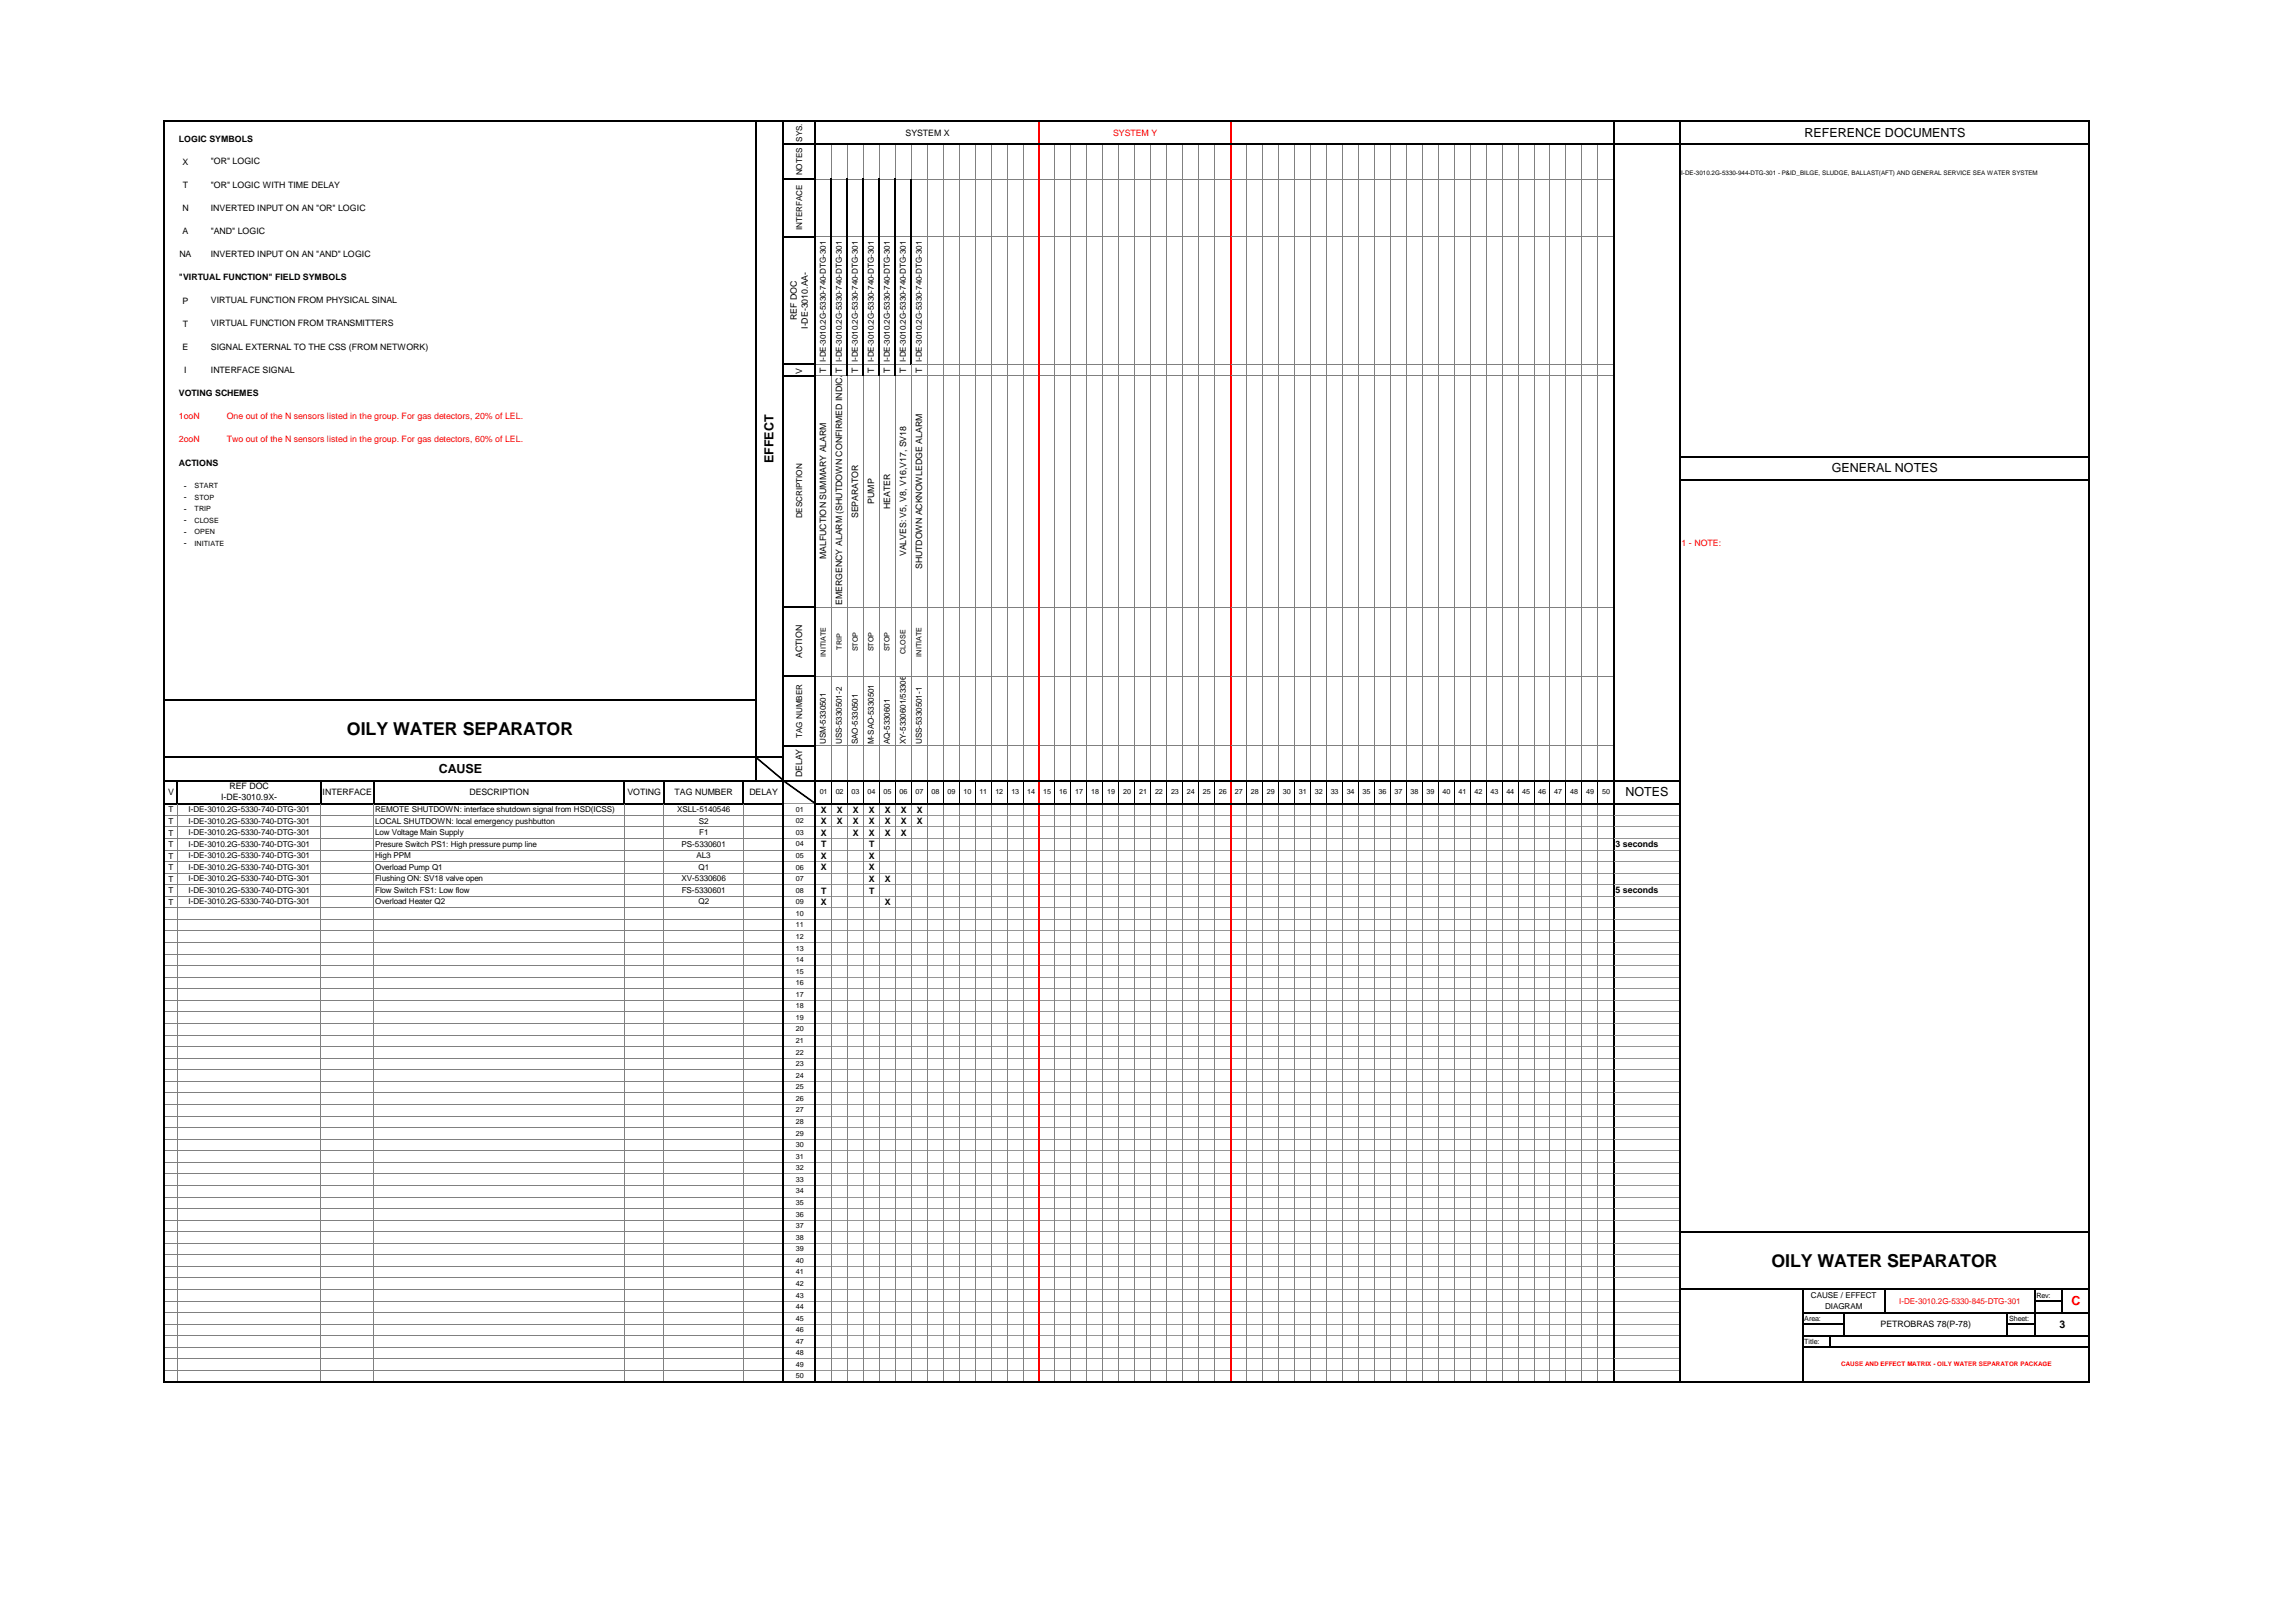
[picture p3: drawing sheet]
<svg xmlns="http://www.w3.org/2000/svg" width="420mm" height="297mm" viewBox="0 0 420 297" stroke-linecap="round" stroke-linejoin="round" font-family="sans-serif">
<defs><g id="words">
<g font-size="3.3">
<text x="63.5" y="134.5">OILY WATER SEPARATOR</text>
<text x="324" y="231.8">OILY WATER SEPARATOR</text>
</g>
<g font-size="2.3">
<text x="330.1" y="25.1">REFERENCE DOCUMENTS</text>
<text x="141.5" y="84.8" transform="rotate(-90 141.5 84.8)">EFFECT</text>
<text x="335.1" y="86.4">GENERAL NOTES</text>
<text x="80.3" y="141.5">CAUSE</text>
<text x="297.3" y="145.7">NOTES</text>
</g>
<text font-size="2.3" fill="#f00" x="378.9" y="238.8">C</text>
<text font-size="1.9" x="376.7" y="243">3</text>
<g font-size="1.6">
<text x="32.7" y="25.9">LOGIC SYMBOLS</text>
<text x="165.7" y="24.8">SYSTEM X</text>
<text x="33.4" y="30.1">X</text>
<text x="33.4" y="34.4">T</text>
<text x="38.6" y="30.1">&quot;OR&quot; LOGIC</text>
<text x="38.6" y="34.3">&quot;OR&quot; LOGIC WITH TIME DELAY</text>
<text x="33.4" y="38.6">N</text>
<text x="38.6" y="38.6">INVERTED INPUT ON AN &quot;OR&quot; LOGIC</text>
<text x="32.8" y="47.1">NA</text>
<text x="33.4" y="42.8">A</text>
<text x="38.6" y="42.8">&quot;AND&quot; LOGIC</text>
<text x="38.6" y="47">INVERTED INPUT ON AN &quot;AND&quot; LOGIC</text>
<text x="32.7" y="51.3">&quot;VIRTUAL FUNCTION&quot; FIELD SYMBOLS</text>
<text x="33.4" y="55.5">P</text>
<text x="33.4" y="59.8">T</text>
<text x="38.6" y="55.5">VIRTUAL FUNCTION FROM PHYSICAL SINAL</text>
<text x="38.6" y="59.7">VIRTUAL FUNCTION FROM TRANSMITTERS</text>
<text x="145.8" y="58.5" transform="rotate(-90 145.8 58.5)">REF DOC</text>
<text x="33.4" y="64">E</text>
<text x="38.6" y="64">SIGNAL EXTERNAL TO THE CSS (FROM NETWORK)</text>
<text x="147.7" y="60.2" transform="rotate(-90 147.7 60.2)">I-DE-3010.AA-</text>
<text x="33.7" y="68.2">I</text>
<text x="38.6" y="68.2">INTERFACE SIGNAL</text>
<text x="146.7" y="68.4" transform="rotate(-90 146.7 68.4)">V</text>
<text x="151.1" y="68.2" transform="rotate(-90 151.1 68.2)">T</text>
<text x="154.1" y="68.2" transform="rotate(-90 154.1 68.2)">T</text>
<text x="157" y="68.2" transform="rotate(-90 157 68.2)">T</text>
<text x="159.9" y="68.2" transform="rotate(-90 159.9 68.2)">T</text>
<text x="162.8" y="68.2" transform="rotate(-90 162.8 68.2)">T</text>
<text x="165.7" y="68.2" transform="rotate(-90 165.7 68.2)">T</text>
<text x="168.7" y="68.2" transform="rotate(-90 168.7 68.2)">T</text>
<text x="32.7" y="72.5">VOTING SCHEMES</text>
<text x="32.7" y="85.2">ACTIONS</text>
<text x="33.7" y="89.4">-</text>
<text x="33.7" y="91.5">-</text>
<text x="33.7" y="93.6">-</text>
<text x="33.7" y="95.8">-</text>
<text x="157" y="94.8" transform="rotate(-90 157 94.8)">SEPARATOR</text>
<text x="159.9" y="92.2" transform="rotate(-90 159.9 92.2)">PUMP</text>
<text x="162.8" y="93.1" transform="rotate(-90 162.8 93.1)">HEATER</text>
<text x="33.7" y="97.9">-</text>
<text x="33.7" y="100">-</text>
<text x="165.7" y="101.8" transform="rotate(-90 165.7 101.8)">VALVES: V5, V8, V16,V17, SV18</text>
<text x="151.1" y="102.3" transform="rotate(-90 151.1 102.3)">MALFUCTION SUMMARY ALARM</text>
<text x="168.7" y="104.2" transform="rotate(-90 168.7 104.2)">SHUTDOWN ACKNOWLEDGE ALARM</text>
<text x="154.1" y="110.7" transform="rotate(-90 154.1 110.7)">EMERGENCY ALARM (SHUTDOWN CONFIRMED INDICATION)</text>
<text x="146.7" y="120.4" transform="rotate(-90 146.7 120.4)">ACTION</text>
<text x="146.7" y="142.2" transform="rotate(-90 146.7 142.2)">DELAY</text>
<text x="30.7" y="145.5">V</text>
<text x="40.4" y="146.4">I-DE-3010.9X-</text>
<text x="42" y="144.4">REF DOC</text>
<text x="59" y="145.5">INTERFACE</text>
<text x="85.9" y="145.5">DESCRIPTION</text>
<text x="114.8" y="145.5">VOTING</text>
<text x="123.4" y="145.5">TAG NUMBER</text>
<text x="137.1" y="145.5">DELAY</text>
<text x="150.2" y="148.7">X</text>
<text x="153.1" y="148.7">X</text>
<text x="156" y="148.7">X</text>
<text x="158.9" y="148.7">X</text>
<text x="161.8" y="148.7">X</text>
<text x="164.8" y="148.7">X</text>
<text x="167.7" y="148.7">X</text>
<text x="150.2" y="150.8">X</text>
<text x="150.2" y="153">X</text>
<text x="150.2" y="155.1">T</text>
<text x="153.1" y="150.8">X</text>
<text x="156" y="150.8">X</text>
<text x="156" y="153">X</text>
<text x="158.9" y="150.8">X</text>
<text x="158.9" y="153">X</text>
<text x="159" y="155.1">T</text>
<text x="161.8" y="150.8">X</text>
<text x="161.8" y="153">X</text>
<text x="164.8" y="150.8">X</text>
<text x="164.8" y="153">X</text>
<text x="167.7" y="150.8">X</text>
<text x="295.5" y="155">3 seconds</text>
<text x="150.2" y="157.2">X</text>
<text x="150.2" y="159.3">X</text>
<text x="158.9" y="157.2">X</text>
<text x="158.9" y="159.3">X</text>
<text x="158.9" y="161.4">X</text>
<text x="161.8" y="161.4">X</text>
<text x="150.2" y="165.7">X</text>
<text x="150.2" y="163.5">T</text>
<text x="159" y="163.5">T</text>
<text x="161.8" y="165.7">X</text>
<text x="295.5" y="163.5">5 seconds</text>
<text x="344" y="242.8">PETROBRAS 78(P-78)</text>
</g>
<g font-size="1.6" fill="#f00">
<text x="203.6" y="24.8">SYSTEM Y</text>
<text x="32.7" y="76.7">1ooN</text>
<text x="41.5" y="76.7">One out of the N sensors listed in the group. For gas detectors, 20% of LEL.</text>
<text x="32.7" y="80.9">2ooN</text>
<text x="41.5" y="80.9">Two out of the N sensors listed in the group. For gas detectors, 60% of LEL.</text>
<text x="307.6" y="99.9">1 - NOTE:</text>
</g>
<g font-size="1.5">
<text x="146.7" y="26" transform="rotate(-90 146.7 26)">SYS.</text>
<text x="146.7" y="32.1" transform="rotate(-90 146.7 32.1)">NOTES</text>
<text x="146.7" y="42.2" transform="rotate(-90 146.7 42.2)">INTERFACE</text>
<text x="151.1" y="66.3" transform="rotate(-90 151.1 66.3)">I-DE-3010.2G-5330-740-DTG-301</text>
<text x="154" y="66.3" transform="rotate(-90 154 66.3)">I-DE-3010.2G-5330-740-DTG-301</text>
<text x="156.9" y="66.3" transform="rotate(-90 156.9 66.3)">I-DE-3010.2G-5330-740-DTG-301</text>
<text x="159.9" y="66.3" transform="rotate(-90 159.9 66.3)">I-DE-3010.2G-5330-740-DTG-301</text>
<text x="162.8" y="66.3" transform="rotate(-90 162.8 66.3)">I-DE-3010.2G-5330-740-DTG-301</text>
<text x="165.7" y="66.3" transform="rotate(-90 165.7 66.3)">I-DE-3010.2G-5330-740-DTG-301</text>
<text x="168.6" y="66.3" transform="rotate(-90 168.6 66.3)">I-DE-3010.2G-5330-740-DTG-301</text>
<text x="146.7" y="94.9" transform="rotate(-90 146.7 94.9)">DESCRIPTION</text>
<text x="146.7" y="135" transform="rotate(-90 146.7 135)">TAG NUMBER</text>
<text x="151.1" y="136.2" transform="rotate(-90 151.1 136.2)">USM-5330501</text>
<text x="154" y="136.2" transform="rotate(-90 154 136.2)">USS-5330501-2</text>
<text x="156.9" y="136.2" transform="rotate(-90 156.9 136.2)">SAO-5330501</text>
<text x="159.9" y="136.2" transform="rotate(-90 159.9 136.2)">M-SAO-5330501</text>
<text x="162.8" y="136.2" transform="rotate(-90 162.8 136.2)">AQ-5330601</text>
<text x="165.7" y="136.2" transform="rotate(-90 165.7 136.2)">XY-5330601/5330603/5330604/5330605; XV-5330606</text>
<text x="168.6" y="136.2" transform="rotate(-90 168.6 136.2)">USS-5330501-1</text>
<text x="30.8" y="148.7">T</text>
<text x="34.5" y="148.6">I-DE-3010.2G-5330-740-DTG-301</text>
<text x="68.6" y="148.6">REMOTE SHUTDOWN: interface shutdown signal from HSD(ICSS)</text>
<text x="123.9" y="148.6">XSLL-5140546</text>
<text x="30.8" y="150.8">T</text>
<text x="30.8" y="152.9">T</text>
<text x="30.8" y="155">T</text>
<text x="34.5" y="150.7">I-DE-3010.2G-5330-740-DTG-301</text>
<text x="34.5" y="152.8">I-DE-3010.2G-5330-740-DTG-301</text>
<text x="34.5" y="154.9">I-DE-3010.2G-5330-740-DTG-301</text>
<text x="68.6" y="154.9">Presure Switch PS1: High pressure pump line</text>
<text x="68.6" y="152.8">Low Voltage Main Supply</text>
<text x="68.6" y="150.7">LOCAL SHUTDOWN: local emergency pushbutton</text>
<text x="124.7" y="154.9">PS-5330601</text>
<text x="127.8" y="150.7">S2</text>
<text x="127.9" y="152.8">F1</text>
<text x="30.8" y="157.1">T</text>
<text x="30.8" y="159.3">T</text>
<text x="30.8" y="161.4">T</text>
<text x="34.5" y="159.2">I-DE-3010.2G-5330-740-DTG-301</text>
<text x="34.5" y="161.3">I-DE-3010.2G-5330-740-DTG-301</text>
<text x="34.5" y="157.1">I-DE-3010.2G-5330-740-DTG-301</text>
<text x="68.6" y="157.1">High PPM</text>
<text x="68.6" y="161.3">Flushing ON: SV18 valve open</text>
<text x="68.6" y="159.2">Overload Pump Q1</text>
<text x="124.7" y="161.3">XV-5330606</text>
<text x="127.4" y="157.1">AL3</text>
<text x="127.8" y="159.2">Q1</text>
<text x="30.8" y="163.5">T</text>
<text x="30.8" y="165.6">T</text>
<text x="34.5" y="163.4">I-DE-3010.2G-5330-740-DTG-301</text>
<text x="34.5" y="165.5">I-DE-3010.2G-5330-740-DTG-301</text>
<text x="68.6" y="163.4">Flow Switch FS1: Low flow</text>
<text x="68.6" y="165.5">Overload Heater Q2</text>
<text x="124.7" y="163.4">FS-5330601</text>
<text x="127.8" y="165.5">Q2</text>
<text x="331.3" y="237.6">CAUSE / EFFECT</text>
<text x="333.8" y="239.5">DIAGRAM</text>
</g>
<text font-size="1.5" fill="#f00" x="347.4" y="238.5">I-DE-3010.2G-5330-845-DTG-301</text>
<g font-size="1.3">
<text x="35.6" y="89.3">START</text>
<text x="35.6" y="91.4">STOP</text>
<text x="35.6" y="93.6">TRIP</text>
<text x="35.6" y="95.7">CLOSE</text>
<text x="35.6" y="97.8">OPEN</text>
<text x="35.6" y="99.9">INITIATE</text>
<text x="154" y="118.9" transform="rotate(-90 154 118.9)">TRIP</text>
<text x="156.9" y="119.2" transform="rotate(-90 156.9 119.2)">STOP</text>
<text x="159.8" y="119.2" transform="rotate(-90 159.8 119.2)">STOP</text>
<text x="162.7" y="119.2" transform="rotate(-90 162.7 119.2)">STOP</text>
<text x="165.7" y="119.6" transform="rotate(-90 165.7 119.6)">CLOSE</text>
<text x="151" y="120.1" transform="rotate(-90 151 120.1)">INITIATE</text>
<text x="168.6" y="120.1" transform="rotate(-90 168.6 120.1)">INITIATE</text>
<text x="145.6" y="148.5">01</text>
<text x="149.9" y="145.4">01</text>
<text x="152.9" y="145.4">02</text>
<text x="155.8" y="145.4">03</text>
<text x="158.7" y="145.4">04</text>
<text x="161.6" y="145.4">05</text>
<text x="164.5" y="145.4">06</text>
<text x="167.5" y="145.4">07</text>
<text x="170.4" y="145.4">08</text>
<text x="173.3" y="145.4">09</text>
<text x="176.2" y="145.4">10</text>
<text x="179.2" y="145.4">11</text>
<text x="182.1" y="145.4">12</text>
<text x="185" y="145.4">13</text>
<text x="187.9" y="145.4">14</text>
<text x="190.8" y="145.4">15</text>
<text x="193.8" y="145.4">16</text>
<text x="196.7" y="145.4">17</text>
<text x="199.6" y="145.4">18</text>
<text x="202.5" y="145.4">19</text>
<text x="205.4" y="145.4">20</text>
<text x="208.4" y="145.4">21</text>
<text x="211.3" y="145.4">22</text>
<text x="214.2" y="145.4">23</text>
<text x="217.1" y="145.4">24</text>
<text x="220" y="145.4">25</text>
<text x="223" y="145.4">26</text>
<text x="225.9" y="145.4">27</text>
<text x="228.8" y="145.4">28</text>
<text x="231.7" y="145.4">29</text>
<text x="234.7" y="145.4">30</text>
<text x="237.6" y="145.4">31</text>
<text x="240.5" y="145.4">32</text>
<text x="243.4" y="145.4">33</text>
<text x="246.3" y="145.4">34</text>
<text x="249.3" y="145.4">35</text>
<text x="252.2" y="145.4">36</text>
<text x="255.1" y="145.4">37</text>
<text x="258" y="145.4">38</text>
<text x="260.9" y="145.4">39</text>
<text x="263.9" y="145.4">40</text>
<text x="266.8" y="145.4">41</text>
<text x="269.7" y="145.4">42</text>
<text x="272.6" y="145.4">43</text>
<text x="275.5" y="145.4">44</text>
<text x="278.5" y="145.4">45</text>
<text x="281.4" y="145.4">46</text>
<text x="284.3" y="145.4">47</text>
<text x="287.2" y="145.4">48</text>
<text x="290.2" y="145.4">49</text>
<text x="293.1" y="145.4">50</text>
<text x="145.6" y="152.8">03</text>
<text x="145.6" y="154.9">04</text>
<text x="145.6" y="150.7">02</text>
<text x="145.6" y="161.2">07</text>
<text x="145.6" y="159.1">06</text>
<text x="145.6" y="157">05</text>
<text x="145.6" y="165.5">09</text>
<text x="145.6" y="163.4">08</text>
<text x="145.6" y="167.6">10</text>
<text x="145.6" y="171.8">12</text>
<text x="145.6" y="173.9">13</text>
<text x="145.6" y="169.7">11</text>
<text x="145.6" y="176.1">14</text>
<text x="145.6" y="178.2">15</text>
<text x="145.6" y="180.3">16</text>
<text x="145.6" y="184.5">18</text>
<text x="145.6" y="182.4">17</text>
<text x="145.6" y="188.8">20</text>
<text x="145.6" y="186.6">19</text>
<text x="145.6" y="190.9">21</text>
<text x="145.6" y="193">22</text>
<text x="145.6" y="195.1">23</text>
<text x="145.6" y="197.2">24</text>
<text x="145.6" y="199.3">25</text>
<text x="145.6" y="201.5">26</text>
<text x="145.6" y="203.6">27</text>
<text x="145.6" y="205.7">28</text>
<text x="145.6" y="207.8">29</text>
<text x="145.6" y="209.9">30</text>
<text x="145.6" y="214.2">32</text>
<text x="145.6" y="212">31</text>
<text x="145.6" y="216.3">33</text>
<text x="145.6" y="218.4">34</text>
<text x="145.6" y="220.5">35</text>
<text x="145.6" y="222.6">36</text>
<text x="145.6" y="226.9">38</text>
<text x="145.6" y="224.7">37</text>
<text x="145.6" y="233.2">41</text>
<text x="145.6" y="229">39</text>
<text x="145.6" y="231.1">40</text>
<text x="145.6" y="239.6">44</text>
<text x="145.6" y="235.3">42</text>
<text x="145.6" y="237.4">43</text>
<text x="372.5" y="237.4">Rev:</text>
<text x="145.6" y="243.8">46</text>
<text x="145.6" y="241.7">45</text>
<text x="145.6" y="245.9">47</text>
<text x="330" y="241.7">Area:</text>
<text x="330" y="245.9">Title:</text>
<text x="367.5" y="241.7">Sheet:</text>
<text x="145.6" y="250.1">49</text>
<text x="145.6" y="248">48</text>
<text x="145.6" y="252.3">50</text>
</g>
<text font-size="1.1" x="307.5" y="32.1">I-DE-3010.2G-5330-944-DTG-301 - P&amp;ID_BILGE, SLUDGE, BALLAST(AFT) AND GENERAL SERVICE SEA WATER SYSTEM</text>
<text font-size="1.1" fill="#f00" x="336.8" y="250.1">CAUSE AND EFFECT MATRIX - OILY WATER SEPARATOR PACKAGE</text>
</g></defs>
<path d="M190 22.3v4M190 26.5v116.2M225.1 22.3v4M225.1 26.5v116.2M190 143v3.9M190 147.2v105.6M225.1 143v3.9M225.1 147.2v105.6" fill="none" stroke="#f00" stroke-width=".25"/>
<g fill="none" stroke="#000" stroke-width=".25">
<path d="M30 22.1v230.9M30.1 22.2h352.2M138.3 22.3v120.7M143.3 22.3v230.7M143.4 32.8h5.9M143.4 26.4h238.9M149.1 22.3v230.7M152.1 32.7v36.1M155 32.7v36.1M157.9 32.7v36.1M160.8 32.7v36.1M163.7 32.7v36.1"/>
<path d="M166.7 32.7v34M295.2 22.3v230.7M307.3 22.3v230.7M382.2 22.3v230.7M143.4 43.3h5.9M143.4 66.6h5.9M143.4 68.7h5.9M307.4 83.6h74.9M307.4 87.8h74.9M143.4 111.1h5.9M30.1 128h108.3M30.1 138.6h113.3"/>
<path d="M143.4 123.8h5.9M143.4 136.5h5.9M30.1 147.1h113.3M30.1 142.8h277.3M32.4 143v4.2M58.7 143v4.2M68.3 143v4.2M114.2 143v4.2M121.4 143v4.2M135.9 143v4.2M149.3 147.1h158.1M307.4 225.4h74.9"/>
<path d="M307.4 236h74.9M329.7 236.1v16.9M344.7 236.1v4.2M372.2 236.1v8.5M372.3 238.1h5M377.2 236.1v4.2M30.1 252.9h352.2M329.9 242.3h7.5M329.9 240.2h52.4M329.9 244.4h52.4M329.9 246.5h52.4M334.7 244.6v2.1"/>
<path d="M337.2 240.3v4.3M367.2 240.3v4.3M367.3 242.3h5"/>
</g>
<g fill="none" stroke="#808080" stroke-width=".18">
<path d="M149.3 32.8h2.6M152.1 26.5v6.2M152.2 32.8h2.7M155 26.5v6.2M155.1 32.8h2.7M157.9 26.5v6.2M158 32.8h2.7M160.8 26.5v6.2M161 32.8h2.6M163.8 26.5v6.2M163.9 32.8h2.6M166.7 26.5v6.2"/>
<path d="M166.8 32.8h23.1M169.6 26.5v116.2M172.5 26.5v116.2M175.5 26.5v116.2M178.4 26.5v116.2M181.3 26.5v116.2M184.2 26.5v116.2M187.1 26.5v116.2M190.2 32.8h34.8M193 26.5v116.2M195.9 26.5v116.2M198.8 26.5v116.2"/>
<path d="M201.7 26.5v116.2M204.7 26.5v116.2M207.6 26.5v116.2M210.5 26.5v116.2M213.4 26.5v116.2M216.3 26.5v116.2M219.3 26.5v116.2M222.2 26.5v116.2M225.2 32.8h69.9M228 26.5v116.2M230.9 26.5v116.2M233.9 26.5v116.2"/>
<path d="M236.8 26.5v116.2M239.7 26.5v116.2M242.6 26.5v116.2M245.6 26.5v116.2M248.5 26.5v116.2M251.4 26.5v116.2M254.3 26.5v116.2M257.2 26.5v116.2M260.2 26.5v116.2M263.1 26.5v116.2M266 26.5v116.2M268.9 26.5v116.2"/>
<path d="M271.8 26.5v116.2M274.8 26.5v116.2M277.7 26.5v116.2M280.6 26.5v116.2M283.5 26.5v116.2M286.4 26.5v116.2M289.4 26.5v116.2M292.3 26.5v116.2M149.3 43.4h2.6M152.2 43.4h2.7M155.1 43.4h2.7M158 43.4h2.7"/>
<path d="M161 43.4h2.6M163.9 43.4h2.6M166.8 43.4h23.1M190.2 43.4h34.8M225.2 43.4h69.9M149.3 66.7h2.6M149.3 68.8h2.6M152.1 68.8v73.9M152.2 66.7h2.7M152.2 68.8h2.7M155 68.8v73.9M155.1 66.7h2.7"/>
<path d="M155.1 68.8h2.7M157.9 68.8v73.9M158 66.7h2.7M158 68.8h2.7M160.8 68.8v73.9M161 66.7h2.6M161 68.8h2.6M163.8 68.8v73.9M163.9 66.7h2.6M163.9 68.8h26M166.7 66.7v76M166.8 66.7h23.1"/>
<path d="M190.2 66.7h34.8M190.2 68.8h34.8M225.2 66.7h69.9M225.2 68.8h69.9M149.3 111.1h40.6M190.2 111.1h34.8M225.2 111.1h69.9M149.3 123.8h40.6M149.3 136.5h40.6M190.2 123.8h34.8M190.2 136.5h34.8M225.2 123.8h69.9"/>
<path d="M225.2 136.5h69.9M30.1 149.2h113.1M30.1 151.3h113.1M30.1 153.4h113.1M30.1 155.6h113.1M30.1 157.7h113.1M30.1 159.8h113.1M32.4 147.2v105.6M58.7 147.2v105.6M68.3 147.2v105.6M114.2 147.2v105.6M121.4 147.2v105.6"/>
<path d="M135.9 147.2v105.6M152.1 147.2v105.6M155 147.2v105.6M157.9 147.2v105.6M160.8 147.2v105.6M163.8 147.2v105.6M166.7 147.2v105.6M169.6 147.2v105.6M172.5 147.2v105.6M175.5 147.2v105.6M178.4 147.2v105.6M181.3 147.2v105.6"/>
<path d="M184.2 147.2v105.6M187.1 147.2v105.6M193 147.2v105.6M195.9 147.2v105.6M198.8 147.2v105.6M201.7 147.2v105.6M204.7 147.2v105.6M207.6 147.2v105.6M210.5 147.2v105.6M213.4 147.2v105.6M216.3 147.2v105.6M219.3 147.2v105.6"/>
<path d="M222.2 147.2v105.6M228 147.2v105.6M230.9 147.2v105.6M233.9 147.2v105.6M236.8 147.2v105.6M239.7 147.2v105.6M242.6 147.2v105.6M245.6 147.2v105.6M248.5 147.2v105.6M251.4 147.2v105.6M254.3 147.2v105.6M257.2 147.2v105.6"/>
<path d="M260.2 147.2v105.6M263.1 147.2v105.6M266 147.2v105.6M268.9 147.2v105.6M271.8 147.2v105.6M274.8 147.2v105.6M277.7 147.2v105.6M280.6 147.2v105.6M283.5 147.2v105.6M286.4 147.2v105.6M289.4 147.2v105.6M292.3 147.2v105.6"/>
<path d="M30.1 161.9h113.1M30.1 164h113.1M30.1 166.1h113.1M30.1 168.3h113.1M30.1 170.4h113.1M30.1 172.5h113.1M30.1 174.6h113.1M30.1 176.7h113.1M30.1 178.8h113.1M30.1 181h113.1M30.1 183.1h113.1M30.1 185.2h113.1"/>
<path d="M30.1 187.3h113.1M30.1 189.4h113.1M30.1 191.5h113.1M30.1 193.7h113.1M30.1 195.8h113.1M30.1 197.9h113.1M30.1 200h113.1M30.1 202.1h113.1M30.1 204.2h113.1M30.1 206.4h113.1M30.1 208.5h113.1M30.1 210.6h113.1"/>
<path d="M30.1 212.7h113.1M30.1 214.8h113.1M30.1 216.9h113.1M30.1 219.1h113.1M30.1 221.2h113.1M30.1 223.3h113.1M30.1 225.4h113.1M30.1 227.5h113.1M30.1 229.6h113.1M30.1 231.8h113.1M30.1 233.9h113.1M30.1 236h113.1"/>
<path d="M30.1 238.1h113.1M30.1 240.2h113.1M30.1 242.3h113.1M30.1 244.5h113.1M30.1 246.6h113.1M30.1 248.7h113.1M30.1 250.8h113.1"/>
</g>
<g fill="none" stroke="#969696" stroke-width=".18">
<path d="M143.4 147.1h5.6M143.4 149.2h5.6M143.4 151.3h5.6M143.4 153.4h5.6M143.4 155.6h5.6M143.4 157.7h5.6M143.4 159.8h5.6M149.3 149.2h2.7M149.3 151.3h2.7M149.3 153.4h2.7M149.3 155.6h2.7M149.3 157.7h2.7"/>
<path d="M149.3 159.8h2.7M152.1 149.2h2.8M152.1 151.3h2.8M152.1 153.4h2.8M152.1 155.6h2.8M152.1 157.7h2.8M152.1 159.8h2.8M155.1 149.2h2.8M155.1 151.3h2.8M155.1 153.4h2.8M155.1 155.6h2.8M155.1 157.7h2.8"/>
<path d="M155.1 159.8h2.8M158 149.2h2.8M158 151.3h2.8M158 153.4h2.8M158 155.6h2.8M158 157.7h2.8M158 159.8h2.8M160.9 149.2h2.8M160.9 151.3h2.8M160.9 153.4h2.8M160.9 155.6h2.8M160.9 157.7h2.8"/>
<path d="M160.9 159.8h2.8M163.8 149.2h2.8M163.8 151.3h2.8M163.8 153.4h2.8M163.8 155.6h2.8M163.8 157.7h2.8M163.8 159.8h2.8M166.8 149.2h2.7M166.8 151.3h2.7M166.8 153.4h2.7M166.8 155.6h2.7M166.8 157.7h2.7"/>
<path d="M166.8 159.8h2.7M169.7 149.2h2.8M169.7 151.3h2.8M169.7 153.4h2.8M169.7 155.6h2.8M169.7 157.7h2.8M169.7 159.8h2.8M172.6 149.2h2.8M172.6 151.3h2.8M172.6 153.4h2.8M172.6 155.6h2.8M172.6 157.7h2.8"/>
<path d="M172.6 159.8h2.8M175.5 149.2h2.8M175.5 151.3h2.8M175.5 153.4h2.8M175.5 155.6h2.8M175.5 157.7h2.8M175.5 159.8h2.8M178.4 149.2h2.8M178.4 151.3h2.8M178.4 153.4h2.8M178.4 155.6h2.8M178.4 157.7h2.8"/>
<path d="M178.4 159.8h2.8M181.4 149.2h2.7M181.4 151.3h2.7M181.4 153.4h2.7M181.4 155.6h2.7M181.4 157.7h2.7M181.4 159.8h2.7M184.3 149.2h2.8M184.3 151.3h2.8M184.3 153.4h2.8M184.3 155.6h2.8M184.3 157.7h2.8"/>
<path d="M184.3 159.8h2.8M187.2 149.2h2.7M187.2 151.3h2.7M187.2 153.4h2.7M187.2 155.6h2.7M187.2 157.7h2.7M187.2 159.8h2.7M190.2 149.2h2.7M190.2 151.3h2.7M190.2 153.4h2.7M190.2 155.6h2.7M190.2 157.7h2.7"/>
<path d="M190.2 159.8h2.7M193 149.2h2.8M193 151.3h2.8M193 153.4h2.8M193 155.6h2.8M193 157.7h2.8M193 159.8h2.8M196 149.2h2.8M196 151.3h2.8M196 153.4h2.8M196 155.6h2.8M196 157.7h2.8"/>
<path d="M196 159.8h2.8M198.9 149.2h2.8M198.9 151.3h2.8M198.9 153.4h2.8M198.9 155.6h2.8M198.9 157.7h2.8M198.9 159.8h2.8M201.8 149.2h2.8M201.8 151.3h2.8M201.8 153.4h2.8M201.8 155.6h2.8M201.8 157.7h2.8"/>
<path d="M201.8 159.8h2.8M204.7 149.2h2.8M204.7 151.3h2.8M204.7 153.4h2.8M204.7 155.6h2.8M204.7 157.7h2.8M204.7 159.8h2.8M207.6 149.2h2.8M207.6 151.3h2.8M207.6 153.4h2.8M207.6 155.6h2.8M207.6 157.7h2.8"/>
<path d="M207.6 159.8h2.8M210.6 149.2h2.8M210.6 151.3h2.8M210.6 153.4h2.8M210.6 155.6h2.8M210.6 157.7h2.8M210.6 159.8h2.8M213.5 149.2h2.8M213.5 151.3h2.8M213.5 153.4h2.8M213.5 155.6h2.8M213.5 157.7h2.8"/>
<path d="M213.5 159.8h2.8M216.4 149.2h2.8M216.4 151.3h2.8M216.4 153.4h2.8M216.4 155.6h2.8M216.4 157.7h2.8M216.4 159.8h2.8M219.3 149.2h2.8M219.3 151.3h2.8M219.3 153.4h2.8M219.3 155.6h2.8M219.3 157.7h2.8"/>
<path d="M219.3 159.8h2.8M222.2 149.2h2.8M222.2 151.3h2.8M222.2 153.4h2.8M222.2 155.6h2.8M222.2 157.7h2.8M222.2 159.8h2.8M225.2 149.2h2.8M225.2 151.3h2.8M225.2 153.4h2.8M225.2 155.6h2.8M225.2 157.7h2.8"/>
<path d="M225.2 159.8h2.8M228.1 149.2h2.8M228.1 151.3h2.8M228.1 153.4h2.8M228.1 155.6h2.8M228.1 157.7h2.8M228.1 159.8h2.8M231 149.2h2.8M231 151.3h2.8M231 153.4h2.8M231 155.6h2.8M231 157.7h2.8"/>
<path d="M231 159.8h2.8M233.9 149.2h2.8M233.9 151.3h2.8M233.9 153.4h2.8M233.9 155.6h2.8M233.9 157.7h2.8M233.9 159.8h2.8M236.9 149.2h2.7M236.9 151.3h2.7M236.9 153.4h2.7M236.9 155.6h2.7M236.9 157.7h2.7"/>
<path d="M236.9 159.8h2.7M239.8 149.2h2.8M239.8 151.3h2.8M239.8 153.4h2.8M239.8 155.6h2.8M239.8 157.7h2.8M239.8 159.8h2.8M242.7 149.2h2.8M242.7 151.3h2.8M242.7 153.4h2.8M242.7 155.6h2.8M242.7 157.7h2.8"/>
<path d="M242.7 159.8h2.8M245.6 149.2h2.8M245.6 151.3h2.8M245.6 153.4h2.8M245.6 155.6h2.8M245.6 157.7h2.8M245.6 159.8h2.8M248.5 149.2h2.8M248.5 151.3h2.8M248.5 153.4h2.8M248.5 155.6h2.8M248.5 157.7h2.8"/>
<path d="M248.5 159.8h2.8M251.5 149.2h2.8M251.5 151.3h2.8M251.5 153.4h2.8M251.5 155.6h2.8M251.5 157.7h2.8M251.5 159.8h2.8M254.4 149.2h2.8M254.4 151.3h2.8M254.4 153.4h2.8M254.4 155.6h2.8M254.4 157.7h2.8"/>
<path d="M254.4 159.8h2.8M257.3 149.2h2.8M257.3 151.3h2.8M257.3 153.4h2.8M257.3 155.6h2.8M257.3 157.7h2.8M257.3 159.8h2.8M260.2 149.2h2.8M260.2 151.3h2.8M260.2 153.4h2.8M260.2 155.6h2.8M260.2 157.7h2.8"/>
<path d="M260.2 159.8h2.8M263.1 149.2h2.8M263.1 151.3h2.8M263.1 153.4h2.8M263.1 155.6h2.8M263.1 157.7h2.8M263.1 159.8h2.8M266.1 149.2h2.8M266.1 151.3h2.8M266.1 153.4h2.8M266.1 155.6h2.8M266.1 157.7h2.8"/>
<path d="M266.1 159.8h2.8M269 149.2h2.8M269 151.3h2.8M269 153.4h2.8M269 155.6h2.8M269 157.7h2.8M269 159.8h2.8M271.9 149.2h2.8M271.9 151.3h2.8M271.9 153.4h2.8M271.9 155.6h2.8M271.9 157.7h2.8"/>
<path d="M271.9 159.8h2.8M274.8 149.2h2.8M274.8 151.3h2.8M274.8 153.4h2.8M274.8 155.6h2.8M274.8 157.7h2.8M274.8 159.8h2.8M277.7 149.2h2.8M277.7 151.3h2.8M277.7 153.4h2.8M277.7 155.6h2.8M277.7 157.7h2.8"/>
<path d="M277.7 159.8h2.8M280.7 149.2h2.8M280.7 151.3h2.8M280.7 153.4h2.8M280.7 155.6h2.8M280.7 157.7h2.8M280.7 159.8h2.8M283.6 149.2h2.8M283.6 151.3h2.8M283.6 153.4h2.8M283.6 155.6h2.8M283.6 157.7h2.8"/>
<path d="M283.6 159.8h2.8M286.5 149.2h2.8M286.5 151.3h2.8M286.5 153.4h2.8M286.5 155.6h2.8M286.5 157.7h2.8M286.5 159.8h2.8M289.4 149.2h2.8M289.4 151.3h2.8M289.4 153.4h2.8M289.4 155.6h2.8M289.4 157.7h2.8"/>
<path d="M289.4 159.8h2.8M292.4 149.2h2.7M292.4 151.3h2.7M292.4 153.4h2.7M292.4 155.6h2.7M292.4 157.7h2.7M292.4 159.8h2.7M295.3 149.2h11.8M295.3 151.3h11.8M295.3 153.4h11.8M295.3 155.6h11.8M295.3 157.7h11.8"/>
<path d="M295.3 159.8h11.8M143.4 161.9h5.6M143.4 164h5.6M143.4 166.1h5.6M143.4 168.3h5.6M143.4 170.4h5.6M143.4 172.5h5.6M143.4 174.6h5.6M143.4 176.7h5.6M143.4 178.8h5.6M149.3 161.9h2.7M149.3 164h2.7"/>
<path d="M149.3 166.1h2.7M149.3 168.3h2.7M149.3 170.4h2.7M149.3 172.5h2.7M149.3 174.6h2.7M149.3 176.7h2.7M149.3 178.8h2.7M152.1 161.9h2.8M152.1 164h2.8M152.1 166.1h2.8M152.1 168.3h2.8M152.1 170.4h2.8"/>
<path d="M152.1 172.5h2.8M152.1 174.6h2.8M152.1 176.7h2.8M152.1 178.8h2.8M155.1 161.9h2.8M155.1 164h2.8M155.1 166.1h2.8M155.1 168.3h2.8M155.1 170.4h2.8M155.1 172.5h2.8M155.1 174.6h2.8M155.1 176.7h2.8"/>
<path d="M155.1 178.8h2.8M158 161.9h2.8M158 164h2.8M158 166.1h2.8M158 168.3h2.8M158 170.4h2.8M158 172.5h2.8M158 174.6h2.8M158 176.7h2.8M158 178.8h2.8M160.9 161.9h2.8M160.9 164h2.8"/>
<path d="M160.9 166.1h2.8M160.9 168.3h2.8M160.9 170.4h2.8M160.9 172.5h2.8M160.9 174.6h2.8M160.9 176.7h2.8M160.9 178.8h2.8M163.8 161.9h2.8M163.8 164h2.8M163.8 166.1h2.8M163.8 168.3h2.8M163.8 170.4h2.8"/>
<path d="M163.8 172.5h2.8M163.8 174.6h2.8M163.8 176.7h2.8M163.8 178.8h2.8M166.8 161.9h2.7M166.8 164h2.7M166.8 166.1h2.7M166.8 168.3h2.7M166.8 170.4h2.7M166.8 172.5h2.7M166.8 174.6h2.7M166.8 176.7h2.7"/>
<path d="M166.8 178.8h2.7M169.7 161.9h2.8M169.7 164h2.8M169.7 166.1h2.8M169.7 168.3h2.8M169.7 170.4h2.8M169.7 172.5h2.8M169.7 174.6h2.8M169.7 176.7h2.8M169.7 178.8h2.8M172.6 161.9h2.8M172.6 164h2.8"/>
<path d="M172.6 166.1h2.8M172.6 168.3h2.8M172.6 170.4h2.8M172.6 172.5h2.8M172.6 174.6h2.8M172.6 176.7h2.8M172.6 178.8h2.8M175.5 161.9h2.8M175.5 164h2.8M175.5 166.1h2.8M175.5 168.3h2.8M175.5 170.4h2.8"/>
<path d="M175.5 172.5h2.8M175.5 174.6h2.8M175.5 176.7h2.8M175.5 178.8h2.8M178.4 161.9h2.8M178.4 164h2.8M178.4 166.1h2.8M178.4 168.3h2.8M178.4 170.4h2.8M178.4 172.5h2.8M178.4 174.6h2.8M178.4 176.7h2.8"/>
<path d="M178.4 178.8h2.8M181.4 161.9h2.7M181.4 164h2.7M181.4 166.1h2.7M181.4 168.3h2.7M181.4 170.4h2.7M181.4 172.5h2.7M181.4 174.6h2.7M181.4 176.7h2.7M181.4 178.8h2.7M184.3 161.9h2.8M184.3 164h2.8"/>
<path d="M184.3 166.1h2.8M184.3 168.3h2.8M184.3 170.4h2.8M184.3 172.5h2.8M184.3 174.6h2.8M184.3 176.7h2.8M184.3 178.8h2.8M187.2 161.9h2.7M187.2 164h2.7M187.2 166.1h2.7M187.2 168.3h2.7M187.2 170.4h2.7"/>
<path d="M187.2 172.5h2.7M187.2 174.6h2.7M187.2 176.7h2.7M187.2 178.8h2.7M190.2 161.9h2.7M190.2 164h2.7M190.2 166.1h2.7M190.2 168.3h2.7M190.2 170.4h2.7M190.2 172.5h2.7M190.2 174.6h2.7M190.2 176.7h2.7"/>
<path d="M190.2 178.8h2.7M193 161.9h2.8M193 164h2.8M193 166.1h2.8M193 168.3h2.8M193 170.4h2.8M193 172.5h2.8M193 174.6h2.8M193 176.7h2.8M193 178.8h2.8M196 161.9h2.8M196 164h2.8"/>
<path d="M196 166.1h2.8M196 168.3h2.8M196 170.4h2.8M196 172.5h2.8M196 174.6h2.8M196 176.7h2.8M196 178.8h2.8M198.9 161.9h2.8M198.9 164h2.8M198.9 166.1h2.8M198.9 168.3h2.8M198.9 170.4h2.8"/>
<path d="M198.9 172.5h2.8M198.9 174.6h2.8M198.9 176.7h2.8M198.9 178.8h2.8M201.8 161.9h2.8M201.8 164h2.8M201.8 166.1h2.8M201.8 168.3h2.8M201.8 170.4h2.8M201.8 172.5h2.8M201.8 174.6h2.8M201.8 176.7h2.8"/>
<path d="M201.8 178.8h2.8M204.7 161.9h2.8M204.7 164h2.8M204.7 166.1h2.8M204.7 168.3h2.8M204.7 170.4h2.8M204.7 172.5h2.8M204.7 174.6h2.8M204.7 176.7h2.8M204.7 178.8h2.8M207.6 161.9h2.8M207.6 164h2.8"/>
<path d="M207.6 166.1h2.8M207.6 168.3h2.8M207.6 170.4h2.8M207.6 172.5h2.8M207.6 174.6h2.8M207.6 176.7h2.8M207.6 178.8h2.8M210.6 161.9h2.8M210.6 164h2.8M210.6 166.1h2.8M210.6 168.3h2.8M210.6 170.4h2.8"/>
<path d="M210.6 172.5h2.8M210.6 174.6h2.8M210.6 176.7h2.8M210.6 178.8h2.8M213.5 161.9h2.8M213.5 164h2.8M213.5 166.1h2.8M213.5 168.3h2.8M213.5 170.4h2.8M213.5 172.5h2.8M213.5 174.6h2.8M213.5 176.7h2.8"/>
<path d="M213.5 178.8h2.8M216.4 161.9h2.8M216.4 164h2.8M216.4 166.1h2.8M216.4 168.3h2.8M216.4 170.4h2.8M216.4 172.5h2.8M216.4 174.6h2.8M216.4 176.7h2.8M216.4 178.8h2.8M219.3 161.9h2.8M219.3 164h2.8"/>
<path d="M219.3 166.1h2.8M219.3 168.3h2.8M219.3 170.4h2.8M219.3 172.5h2.8M219.3 174.6h2.8M219.3 176.7h2.8M219.3 178.8h2.8M222.2 161.9h2.8M222.2 164h2.8M222.2 166.1h2.8M222.2 168.3h2.8M222.2 170.4h2.8"/>
<path d="M222.2 172.5h2.8M222.2 174.6h2.8M222.2 176.7h2.8M222.2 178.8h2.8M225.2 161.9h2.8M225.2 164h2.8M225.2 166.1h2.8M225.2 168.3h2.8M225.2 170.4h2.8M225.2 172.5h2.8M225.2 174.6h2.8M225.2 176.7h2.8"/>
<path d="M225.2 178.8h2.8M228.1 161.9h2.8M228.1 164h2.8M228.1 166.1h2.8M228.1 168.3h2.8M228.1 170.4h2.8M228.1 172.5h2.8M228.1 174.6h2.8M228.1 176.7h2.8M228.1 178.8h2.8M231 161.9h2.8M231 164h2.8"/>
<path d="M231 166.1h2.8M231 168.3h2.8M231 170.4h2.8M231 172.5h2.8M231 174.6h2.8M231 176.7h2.8M231 178.8h2.8M233.9 161.9h2.8M233.9 164h2.8M233.9 166.1h2.8M233.9 168.3h2.8M233.9 170.4h2.8"/>
<path d="M233.9 172.5h2.8M233.9 174.6h2.8M233.9 176.7h2.8M233.9 178.8h2.8M236.9 161.9h2.7M236.9 164h2.7M236.9 166.1h2.7M236.9 168.3h2.7M236.9 170.4h2.7M236.9 172.5h2.7M236.9 174.6h2.7M236.9 176.7h2.7"/>
<path d="M236.9 178.8h2.7M239.8 161.9h2.8M239.8 164h2.8M239.8 166.1h2.8M239.8 168.3h2.8M239.8 170.4h2.8M239.8 172.5h2.8M239.8 174.6h2.8M239.8 176.7h2.8M239.8 178.8h2.8M242.7 161.9h2.8M242.7 164h2.8"/>
<path d="M242.7 166.1h2.8M242.7 168.3h2.8M242.7 170.4h2.8M242.7 172.5h2.8M242.7 174.6h2.8M242.7 176.7h2.8M242.7 178.8h2.8M245.6 161.9h2.8M245.6 164h2.8M245.6 166.1h2.8M245.6 168.3h2.8M245.6 170.4h2.8"/>
<path d="M245.6 172.5h2.8M245.6 174.6h2.8M245.6 176.7h2.8M245.6 178.8h2.8M248.5 161.9h2.8M248.5 164h2.8M248.5 166.1h2.8M248.5 168.3h2.8M248.5 170.4h2.8M248.5 172.5h2.8M248.5 174.6h2.8M248.5 176.7h2.8"/>
<path d="M248.5 178.8h2.8M251.5 161.9h2.8M251.5 164h2.8M251.5 166.1h2.8M251.5 168.3h2.8M251.5 170.4h2.8M251.5 172.5h2.8M251.5 174.6h2.8M251.5 176.7h2.8M251.5 178.8h2.8M254.4 161.9h2.8M254.4 164h2.8"/>
<path d="M254.4 166.1h2.8M254.4 168.3h2.8M254.4 170.4h2.8M254.4 172.5h2.8M254.4 174.6h2.8M254.4 176.7h2.8M254.4 178.8h2.8M257.3 161.9h2.8M257.3 164h2.8M257.3 166.1h2.8M257.3 168.3h2.8M257.3 170.4h2.8"/>
<path d="M257.3 172.5h2.8M257.3 174.6h2.8M257.3 176.7h2.8M257.3 178.8h2.8M260.2 161.9h2.8M260.2 164h2.8M260.2 166.1h2.8M260.2 168.3h2.8M260.2 170.4h2.8M260.2 172.5h2.8M260.2 174.6h2.8M260.2 176.7h2.8"/>
<path d="M260.2 178.8h2.8M263.1 161.9h2.8M263.1 164h2.8M263.1 166.1h2.8M263.1 168.3h2.8M263.1 170.4h2.8M263.1 172.5h2.8M263.1 174.6h2.8M263.1 176.7h2.8M263.1 178.8h2.8M266.1 161.9h2.8M266.1 164h2.8"/>
<path d="M266.1 166.1h2.8M266.1 168.3h2.8M266.1 170.4h2.8M266.1 172.5h2.8M266.1 174.6h2.8M266.1 176.7h2.8M266.1 178.8h2.8M269 161.9h2.8M269 164h2.8M269 166.1h2.8M269 168.3h2.8M269 170.4h2.8"/>
<path d="M269 172.5h2.8M269 174.6h2.8M269 176.7h2.8M269 178.8h2.8M271.9 161.9h2.8M271.9 164h2.8M271.9 166.1h2.8M271.9 168.3h2.8M271.9 170.4h2.8M271.9 172.5h2.8M271.9 174.6h2.8M271.9 176.7h2.8"/>
<path d="M271.9 178.8h2.8M274.8 161.9h2.8M274.8 164h2.8M274.8 166.1h2.8M274.8 168.3h2.8M274.8 170.4h2.8M274.8 172.5h2.8M274.8 174.6h2.8M274.8 176.7h2.8M274.8 178.8h2.8M277.7 161.9h2.8M277.7 164h2.8"/>
<path d="M277.7 166.1h2.8M277.7 168.3h2.8M277.7 170.4h2.8M277.7 172.5h2.8M277.7 174.6h2.8M277.7 176.7h2.8M277.7 178.8h2.8M280.7 161.9h2.8M280.7 164h2.8M280.7 166.1h2.8M280.7 168.3h2.8M280.7 170.4h2.8"/>
<path d="M280.7 172.5h2.8M280.7 174.6h2.8M280.7 176.7h2.8M280.7 178.8h2.8M283.6 161.9h2.8M283.6 164h2.8M283.6 166.1h2.8M283.6 168.3h2.8M283.6 170.4h2.8M283.6 172.5h2.8M283.6 174.6h2.8M283.6 176.7h2.8"/>
<path d="M283.6 178.8h2.8M286.5 161.9h2.8M286.5 164h2.8M286.5 166.1h2.8M286.5 168.3h2.8M286.5 170.4h2.8M286.5 172.5h2.8M286.5 174.6h2.8M286.5 176.7h2.8M286.5 178.8h2.8M289.4 161.9h2.8M289.4 164h2.8"/>
<path d="M289.4 166.1h2.8M289.4 168.3h2.8M289.4 170.4h2.8M289.4 172.5h2.8M289.4 174.6h2.8M289.4 176.7h2.8M289.4 178.8h2.8M292.4 161.9h2.7M292.4 164h2.7M292.4 166.1h2.7M292.4 168.3h2.7M292.4 170.4h2.7"/>
<path d="M292.4 172.5h2.7M292.4 174.6h2.7M292.4 176.7h2.7M292.4 178.8h2.7M295.3 161.9h11.8M295.3 164h11.8M295.3 166.1h11.8M295.3 168.3h11.8M295.3 170.4h11.8M295.3 172.5h11.8M295.3 174.6h11.8M295.3 176.7h11.8"/>
<path d="M295.3 178.8h11.8M143.4 181h5.6M143.4 183.1h5.6M143.4 185.2h5.6M143.4 187.3h5.6M143.4 189.4h5.6M143.4 191.5h5.6M143.4 193.7h5.6M143.4 195.8h5.6M143.4 197.9h5.6M149.3 181h2.7M149.3 183.1h2.7"/>
<path d="M149.3 185.2h2.7M149.3 187.3h2.7M149.3 189.4h2.7M149.3 191.5h2.7M149.3 193.7h2.7M149.3 195.8h2.7M149.3 197.9h2.7M152.1 181h2.8M152.1 183.1h2.8M152.1 185.2h2.8M152.1 187.3h2.8M152.1 189.4h2.8"/>
<path d="M152.1 191.5h2.8M152.1 193.7h2.8M152.1 195.8h2.8M152.1 197.9h2.8M155.1 181h2.8M155.1 183.1h2.8M155.1 185.2h2.8M155.1 187.3h2.8M155.1 189.4h2.8M155.1 191.5h2.8M155.1 193.7h2.8M155.1 195.8h2.8"/>
<path d="M155.1 197.9h2.8M158 181h2.8M158 183.1h2.8M158 185.2h2.8M158 187.3h2.8M158 189.4h2.8M158 191.5h2.8M158 193.7h2.8M158 195.8h2.8M158 197.9h2.8M160.9 181h2.8M160.9 183.1h2.8"/>
<path d="M160.9 185.2h2.8M160.9 187.3h2.8M160.9 189.4h2.8M160.9 191.5h2.8M160.9 193.7h2.8M160.9 195.8h2.8M160.9 197.9h2.8M163.8 181h2.8M163.8 183.1h2.8M163.8 185.2h2.8M163.8 187.3h2.8M163.8 189.4h2.8"/>
<path d="M163.8 191.5h2.8M163.8 193.7h2.8M163.8 195.8h2.8M163.8 197.9h2.8M166.8 181h2.7M166.8 183.1h2.7M166.8 185.2h2.7M166.8 187.3h2.7M166.8 189.4h2.7M166.8 191.5h2.7M166.8 193.7h2.7M166.8 195.8h2.7"/>
<path d="M166.8 197.9h2.7M169.7 181h2.8M169.7 183.1h2.8M169.7 185.2h2.8M169.7 187.3h2.8M169.7 189.4h2.8M169.7 191.5h2.8M169.7 193.7h2.8M169.7 195.8h2.8M169.7 197.9h2.8M172.6 181h2.8M172.6 183.1h2.8"/>
<path d="M172.6 185.2h2.8M172.6 187.3h2.8M172.6 189.4h2.8M172.6 191.5h2.8M172.6 193.7h2.8M172.6 195.8h2.8M172.6 197.9h2.8M175.5 181h2.8M175.5 183.1h2.8M175.5 185.2h2.8M175.5 187.3h2.8M175.5 189.4h2.8"/>
<path d="M175.5 191.5h2.8M175.5 193.7h2.8M175.5 195.8h2.8M175.5 197.9h2.8M178.4 181h2.8M178.4 183.1h2.8M178.4 185.2h2.8M178.4 187.3h2.8M178.4 189.4h2.8M178.4 191.5h2.8M178.4 193.7h2.8M178.4 195.8h2.8"/>
<path d="M178.4 197.9h2.8M181.4 181h2.7M181.4 183.1h2.7M181.4 185.2h2.7M181.4 187.3h2.7M181.4 189.4h2.7M181.4 191.5h2.7M181.4 193.7h2.7M181.4 195.8h2.7M181.4 197.9h2.7M184.3 181h2.8M184.3 183.1h2.8"/>
<path d="M184.3 185.2h2.8M184.3 187.3h2.8M184.3 189.4h2.8M184.3 191.5h2.8M184.3 193.7h2.8M184.3 195.8h2.8M184.3 197.9h2.8M187.2 181h2.7M187.2 183.1h2.7M187.2 185.2h2.7M187.2 187.3h2.7M187.2 189.4h2.7"/>
<path d="M187.2 191.5h2.7M187.2 193.7h2.7M187.2 195.8h2.7M187.2 197.9h2.7M190.2 181h2.7M190.2 183.1h2.7M190.2 185.2h2.7M190.2 187.3h2.7M190.2 189.4h2.7M190.2 191.5h2.7M190.2 193.7h2.7M190.2 195.8h2.7"/>
<path d="M190.2 197.9h2.7M193 181h2.8M193 183.1h2.8M193 185.2h2.8M193 187.3h2.8M193 189.4h2.8M193 191.5h2.8M193 193.7h2.8M193 195.8h2.8M193 197.9h2.8M196 181h2.8M196 183.1h2.8"/>
<path d="M196 185.2h2.8M196 187.3h2.8M196 189.4h2.8M196 191.5h2.8M196 193.7h2.8M196 195.8h2.8M196 197.9h2.8M198.9 181h2.8M198.9 183.1h2.8M198.9 185.2h2.8M198.9 187.3h2.8M198.9 189.4h2.8"/>
<path d="M198.9 191.5h2.8M198.9 193.7h2.8M198.9 195.8h2.8M198.9 197.9h2.8M201.8 181h2.8M201.8 183.1h2.8M201.8 185.2h2.8M201.8 187.3h2.8M201.8 189.4h2.8M201.8 191.5h2.8M201.8 193.7h2.8M201.8 195.8h2.8"/>
<path d="M201.8 197.9h2.8M204.7 181h2.8M204.7 183.1h2.8M204.7 185.2h2.8M204.7 187.3h2.8M204.7 189.4h2.8M204.7 191.5h2.8M204.7 193.7h2.8M204.7 195.8h2.8M204.7 197.9h2.8M207.6 181h2.8M207.6 183.1h2.8"/>
<path d="M207.6 185.2h2.8M207.6 187.3h2.8M207.6 189.4h2.8M207.6 191.5h2.8M207.6 193.7h2.8M207.6 195.8h2.8M207.6 197.9h2.8M210.6 181h2.8M210.6 183.1h2.8M210.6 185.2h2.8M210.6 187.3h2.8M210.6 189.4h2.8"/>
<path d="M210.6 191.5h2.8M210.6 193.7h2.8M210.6 195.8h2.8M210.6 197.9h2.8M213.5 181h2.8M213.5 183.1h2.8M213.5 185.2h2.8M213.5 187.3h2.8M213.5 189.4h2.8M213.5 191.5h2.8M213.5 193.7h2.8M213.5 195.8h2.8"/>
<path d="M213.5 197.9h2.8M216.4 181h2.8M216.4 183.1h2.8M216.4 185.2h2.8M216.4 187.3h2.8M216.4 189.4h2.8M216.4 191.5h2.8M216.4 193.7h2.8M216.4 195.8h2.8M216.4 197.9h2.8M219.3 181h2.8M219.3 183.1h2.8"/>
<path d="M219.3 185.2h2.8M219.3 187.3h2.8M219.3 189.4h2.8M219.3 191.5h2.8M219.3 193.7h2.8M219.3 195.8h2.8M219.3 197.9h2.8M222.2 181h2.8M222.2 183.1h2.8M222.2 185.2h2.8M222.2 187.3h2.8M222.2 189.4h2.8"/>
<path d="M222.2 191.5h2.8M222.2 193.7h2.8M222.2 195.8h2.8M222.2 197.9h2.8M225.2 181h2.8M225.2 183.1h2.8M225.2 185.2h2.8M225.2 187.3h2.8M225.2 189.4h2.8M225.2 191.5h2.8M225.2 193.7h2.8M225.2 195.8h2.8"/>
<path d="M225.2 197.9h2.8M228.1 181h2.8M228.1 183.1h2.8M228.1 185.2h2.8M228.1 187.3h2.8M228.1 189.4h2.8M228.1 191.5h2.8M228.1 193.7h2.8M228.1 195.8h2.8M228.1 197.9h2.8M231 181h2.8M231 183.1h2.8"/>
<path d="M231 185.2h2.8M231 187.3h2.8M231 189.4h2.8M231 191.5h2.8M231 193.7h2.8M231 195.8h2.8M231 197.9h2.8M233.9 181h2.8M233.9 183.1h2.8M233.9 185.2h2.8M233.9 187.3h2.8M233.9 189.4h2.8"/>
<path d="M233.9 191.5h2.8M233.9 193.7h2.8M233.9 195.8h2.8M233.9 197.9h2.8M236.9 181h2.7M236.9 183.1h2.7M236.9 185.2h2.7M236.9 187.3h2.7M236.9 189.4h2.7M236.9 191.5h2.7M236.9 193.7h2.7M236.9 195.8h2.7"/>
<path d="M236.9 197.9h2.7M239.8 181h2.8M239.8 183.1h2.8M239.8 185.2h2.8M239.8 187.3h2.8M239.8 189.4h2.8M239.8 191.5h2.8M239.8 193.7h2.8M239.8 195.8h2.8M239.8 197.9h2.8M242.7 181h2.8M242.7 183.1h2.8"/>
<path d="M242.7 185.2h2.8M242.7 187.3h2.8M242.7 189.4h2.8M242.7 191.5h2.8M242.7 193.7h2.8M242.7 195.8h2.8M242.7 197.9h2.8M245.6 181h2.8M245.6 183.1h2.8M245.6 185.2h2.8M245.6 187.3h2.8M245.6 189.4h2.8"/>
<path d="M245.6 191.5h2.8M245.6 193.7h2.8M245.6 195.8h2.8M245.6 197.9h2.8M248.5 181h2.8M248.5 183.1h2.8M248.5 185.2h2.8M248.5 187.3h2.8M248.5 189.4h2.8M248.5 191.5h2.8M248.5 193.7h2.8M248.5 195.8h2.8"/>
<path d="M248.5 197.9h2.8M251.5 181h2.8M251.5 183.1h2.8M251.5 185.2h2.8M251.5 187.3h2.8M251.5 189.4h2.8M251.5 191.5h2.8M251.5 193.7h2.8M251.5 195.8h2.8M251.5 197.9h2.8M254.4 181h2.8M254.4 183.1h2.8"/>
<path d="M254.4 185.2h2.8M254.4 187.3h2.8M254.4 189.4h2.8M254.4 191.5h2.8M254.4 193.7h2.8M254.4 195.8h2.8M254.4 197.9h2.8M257.3 181h2.8M257.3 183.1h2.8M257.3 185.2h2.8M257.3 187.3h2.8M257.3 189.4h2.8"/>
<path d="M257.3 191.5h2.8M257.3 193.7h2.8M257.3 195.8h2.8M257.3 197.9h2.8M260.2 181h2.8M260.2 183.1h2.8M260.2 185.2h2.8M260.2 187.3h2.8M260.2 189.4h2.8M260.2 191.5h2.8M260.2 193.7h2.8M260.2 195.8h2.8"/>
<path d="M260.2 197.9h2.8M263.1 181h2.8M263.1 183.1h2.8M263.1 185.2h2.8M263.1 187.3h2.8M263.1 189.4h2.8M263.1 191.5h2.8M263.1 193.7h2.8M263.1 195.8h2.8M263.1 197.9h2.8M266.1 181h2.8M266.1 183.1h2.8"/>
<path d="M266.1 185.2h2.8M266.1 187.3h2.8M266.1 189.4h2.8M266.1 191.5h2.8M266.1 193.7h2.8M266.1 195.8h2.8M266.1 197.9h2.8M269 181h2.8M269 183.1h2.8M269 185.2h2.8M269 187.3h2.8M269 189.4h2.8"/>
<path d="M269 191.5h2.8M269 193.7h2.8M269 195.8h2.8M269 197.9h2.8M271.9 181h2.8M271.9 183.1h2.8M271.9 185.2h2.8M271.9 187.3h2.8M271.9 189.4h2.8M271.9 191.5h2.8M271.9 193.7h2.8M271.9 195.8h2.8"/>
<path d="M271.9 197.9h2.8M274.8 181h2.8M274.8 183.1h2.8M274.8 185.2h2.8M274.8 187.3h2.8M274.8 189.4h2.8M274.8 191.5h2.8M274.8 193.7h2.8M274.8 195.8h2.8M274.8 197.9h2.8M277.7 181h2.8M277.7 183.1h2.8"/>
<path d="M277.7 185.2h2.8M277.7 187.3h2.8M277.7 189.4h2.8M277.7 191.5h2.8M277.7 193.7h2.8M277.7 195.8h2.8M277.7 197.9h2.8M280.7 181h2.8M280.7 183.1h2.8M280.7 185.2h2.8M280.7 187.3h2.8M280.7 189.4h2.8"/>
<path d="M280.7 191.5h2.8M280.7 193.7h2.8M280.7 195.8h2.8M280.7 197.9h2.8M283.6 181h2.8M283.6 183.1h2.8M283.6 185.2h2.8M283.6 187.3h2.8M283.6 189.4h2.8M283.6 191.5h2.8M283.6 193.7h2.8M283.6 195.8h2.8"/>
<path d="M283.6 197.9h2.8M286.5 181h2.8M286.5 183.1h2.8M286.5 185.2h2.8M286.5 187.3h2.8M286.5 189.4h2.8M286.5 191.5h2.8M286.5 193.7h2.8M286.5 195.8h2.8M286.5 197.9h2.8M289.4 181h2.8M289.4 183.1h2.8"/>
<path d="M289.4 185.2h2.8M289.4 187.3h2.8M289.4 189.4h2.8M289.4 191.5h2.8M289.4 193.7h2.8M289.4 195.8h2.8M289.4 197.9h2.8M292.4 181h2.7M292.4 183.1h2.7M292.4 185.2h2.7M292.4 187.3h2.7M292.4 189.4h2.7"/>
<path d="M292.4 191.5h2.7M292.4 193.7h2.7M292.4 195.8h2.7M292.4 197.9h2.7M295.3 181h11.8M295.3 183.1h11.8M295.3 185.2h11.8M295.3 187.3h11.8M295.3 189.4h11.8M295.3 191.5h11.8M295.3 193.7h11.8M295.3 195.8h11.8"/>
<path d="M295.3 197.9h11.8M143.4 200h5.6M143.4 202.1h5.6M143.4 204.2h5.6M143.4 206.4h5.6M143.4 208.5h5.6M143.4 210.6h5.6M143.4 212.7h5.6M143.4 214.8h5.6M143.4 216.9h5.6M143.4 219.1h5.6M149.3 200h2.7"/>
<path d="M149.3 202.1h2.7M149.3 204.2h2.7M149.3 206.4h2.7M149.3 208.5h2.7M149.3 210.6h2.7M149.3 212.7h2.7M149.3 214.8h2.7M149.3 216.9h2.7M149.3 219.1h2.7M152.1 200h2.8M152.1 202.1h2.8M152.1 204.2h2.8"/>
<path d="M152.1 206.4h2.8M152.1 208.5h2.8M152.1 210.6h2.8M152.1 212.7h2.8M152.1 214.8h2.8M152.1 216.9h2.8M152.1 219.1h2.8M155.1 200h2.8M155.1 202.1h2.8M155.1 204.2h2.8M155.1 206.4h2.8M155.1 208.5h2.8"/>
<path d="M155.1 210.6h2.8M155.1 212.7h2.8M155.1 214.8h2.8M155.1 216.9h2.8M155.1 219.1h2.8M158 200h2.8M158 202.1h2.8M158 204.2h2.8M158 206.4h2.8M158 208.5h2.8M158 210.6h2.8M158 212.7h2.8"/>
<path d="M158 214.8h2.8M158 216.9h2.8M158 219.1h2.8M160.9 200h2.8M160.9 202.1h2.8M160.9 204.2h2.8M160.9 206.4h2.8M160.9 208.5h2.8M160.9 210.6h2.8M160.9 212.7h2.8M160.9 214.8h2.8M160.9 216.9h2.8"/>
<path d="M160.9 219.1h2.8M163.8 200h2.8M163.8 202.1h2.8M163.8 204.2h2.8M163.8 206.4h2.8M163.8 208.5h2.8M163.8 210.6h2.8M163.8 212.7h2.8M163.8 214.8h2.8M163.8 216.9h2.8M163.8 219.1h2.8M166.8 200h2.7"/>
<path d="M166.8 202.1h2.7M166.8 204.2h2.7M166.8 206.4h2.7M166.8 208.5h2.7M166.8 210.6h2.7M166.8 212.7h2.7M166.8 214.8h2.7M166.8 216.9h2.7M166.8 219.1h2.7M169.7 200h2.8M169.7 202.1h2.8M169.7 204.2h2.8"/>
<path d="M169.7 206.4h2.8M169.7 208.5h2.8M169.7 210.6h2.8M169.7 212.7h2.8M169.7 214.8h2.8M169.7 216.9h2.8M169.7 219.1h2.8M172.6 200h2.8M172.6 202.1h2.8M172.6 204.2h2.8M172.6 206.4h2.8M172.6 208.5h2.8"/>
<path d="M172.6 210.6h2.8M172.6 212.7h2.8M172.6 214.8h2.8M172.6 216.9h2.8M172.6 219.1h2.8M175.5 200h2.8M175.5 202.1h2.8M175.5 204.2h2.8M175.5 206.4h2.8M175.5 208.5h2.8M175.5 210.6h2.8M175.5 212.7h2.8"/>
<path d="M175.5 214.8h2.8M175.5 216.9h2.8M175.5 219.1h2.8M178.4 200h2.8M178.4 202.1h2.8M178.4 204.2h2.8M178.4 206.4h2.8M178.4 208.5h2.8M178.4 210.6h2.8M178.4 212.7h2.8M178.4 214.8h2.8M178.4 216.9h2.8"/>
<path d="M178.4 219.1h2.8M181.4 200h2.7M181.4 202.1h2.7M181.4 204.2h2.7M181.4 206.4h2.7M181.4 208.5h2.7M181.4 210.6h2.7M181.4 212.7h2.7M181.4 214.8h2.7M181.4 216.9h2.7M181.4 219.1h2.7M184.3 200h2.8"/>
<path d="M184.3 202.1h2.8M184.3 204.2h2.8M184.3 206.4h2.8M184.3 208.5h2.8M184.3 210.6h2.8M184.3 212.7h2.8M184.3 214.8h2.8M184.3 216.9h2.8M184.3 219.1h2.8M187.2 200h2.7M187.2 202.1h2.7M187.2 204.2h2.7"/>
<path d="M187.2 206.4h2.7M187.2 208.5h2.7M187.2 210.6h2.7M187.2 212.7h2.7M187.2 214.8h2.7M187.2 216.9h2.7M187.2 219.1h2.7M190.2 200h2.7M190.2 202.1h2.7M190.2 204.2h2.7M190.2 206.4h2.7M190.2 208.5h2.7"/>
<path d="M190.2 210.6h2.7M190.2 212.7h2.7M190.2 214.8h2.7M190.2 216.9h2.7M190.2 219.1h2.7M193 200h2.8M193 202.1h2.8M193 204.2h2.8M193 206.4h2.8M193 208.5h2.8M193 210.6h2.8M193 212.7h2.8"/>
<path d="M193 214.8h2.8M193 216.9h2.8M193 219.1h2.8M196 200h2.8M196 202.1h2.8M196 204.2h2.8M196 206.4h2.8M196 208.5h2.8M196 210.6h2.8M196 212.7h2.8M196 214.8h2.8M196 216.9h2.8"/>
<path d="M196 219.1h2.8M198.9 200h2.8M198.9 202.1h2.8M198.9 204.2h2.8M198.9 206.4h2.8M198.9 208.5h2.8M198.9 210.6h2.8M198.9 212.7h2.8M198.9 214.8h2.8M198.9 216.9h2.8M198.9 219.1h2.8M201.8 200h2.8"/>
<path d="M201.8 202.1h2.8M201.8 204.2h2.8M201.8 206.4h2.8M201.8 208.5h2.8M201.8 210.6h2.8M201.8 212.7h2.8M201.8 214.8h2.8M201.8 216.9h2.8M201.8 219.1h2.8M204.7 200h2.8M204.7 202.1h2.8M204.7 204.2h2.8"/>
<path d="M204.7 206.4h2.8M204.7 208.5h2.8M204.7 210.6h2.8M204.7 212.7h2.8M204.7 214.8h2.8M204.7 216.9h2.8M204.7 219.1h2.8M207.6 200h2.8M207.6 202.1h2.8M207.6 204.2h2.8M207.6 206.4h2.8M207.6 208.5h2.8"/>
<path d="M207.6 210.6h2.8M207.6 212.7h2.8M207.6 214.8h2.8M207.6 216.9h2.8M207.6 219.1h2.8M210.6 200h2.8M210.6 202.1h2.8M210.6 204.2h2.8M210.6 206.4h2.8M210.6 208.5h2.8M210.6 210.6h2.8M210.6 212.7h2.8"/>
<path d="M210.6 214.8h2.8M210.6 216.9h2.8M210.6 219.1h2.8M213.5 200h2.8M213.5 202.1h2.8M213.5 204.2h2.8M213.5 206.4h2.8M213.5 208.5h2.8M213.5 210.6h2.8M213.5 212.7h2.8M213.5 214.8h2.8M213.5 216.9h2.8"/>
<path d="M213.5 219.1h2.8M216.4 200h2.8M216.4 202.1h2.8M216.4 204.2h2.8M216.4 206.4h2.8M216.4 208.5h2.8M216.4 210.6h2.8M216.4 212.7h2.8M216.4 214.8h2.8M216.4 216.9h2.8M216.4 219.1h2.8M219.3 200h2.8"/>
<path d="M219.3 202.1h2.8M219.3 204.2h2.8M219.3 206.4h2.8M219.3 208.5h2.8M219.3 210.6h2.8M219.3 212.7h2.8M219.3 214.8h2.8M219.3 216.9h2.8M219.3 219.1h2.8M222.2 200h2.8M222.2 202.1h2.8M222.2 204.2h2.8"/>
<path d="M222.2 206.4h2.8M222.2 208.5h2.8M222.2 210.6h2.8M222.2 212.7h2.8M222.2 214.8h2.8M222.2 216.9h2.8M222.2 219.1h2.8M225.2 200h2.8M225.2 202.1h2.8M225.2 204.2h2.8M225.2 206.4h2.8M225.2 208.5h2.8"/>
<path d="M225.2 210.6h2.8M225.2 212.7h2.8M225.2 214.8h2.8M225.2 216.9h2.8M225.2 219.1h2.8M228.1 200h2.8M228.1 202.1h2.8M228.1 204.2h2.8M228.1 206.4h2.8M228.1 208.5h2.8M228.1 210.6h2.8M228.1 212.7h2.8"/>
<path d="M228.1 214.8h2.8M228.1 216.9h2.8M228.1 219.1h2.8M231 200h2.8M231 202.1h2.8M231 204.2h2.8M231 206.4h2.8M231 208.5h2.8M231 210.6h2.8M231 212.7h2.8M231 214.8h2.8M231 216.9h2.8"/>
<path d="M231 219.1h2.8M233.9 200h2.8M233.9 202.1h2.8M233.9 204.2h2.8M233.9 206.4h2.8M233.9 208.5h2.8M233.9 210.6h2.8M233.9 212.7h2.8M233.9 214.8h2.8M233.9 216.9h2.8M233.9 219.1h2.8M236.9 200h2.7"/>
<path d="M236.9 202.1h2.7M236.9 204.2h2.7M236.9 206.4h2.7M236.9 208.5h2.7M236.9 210.6h2.7M236.9 212.7h2.7M236.9 214.8h2.7M236.9 216.9h2.7M236.9 219.1h2.7M239.8 200h2.8M239.8 202.1h2.8M239.8 204.2h2.8"/>
<path d="M239.8 206.4h2.8M239.8 208.5h2.8M239.8 210.6h2.8M239.8 212.7h2.8M239.8 214.8h2.8M239.8 216.9h2.8M239.8 219.1h2.8M242.7 200h2.8M242.7 202.1h2.8M242.7 204.2h2.8M242.7 206.4h2.8M242.7 208.5h2.8"/>
<path d="M242.7 210.6h2.8M242.7 212.7h2.8M242.7 214.8h2.8M242.7 216.9h2.8M242.7 219.1h2.8M245.6 200h2.8M245.6 202.1h2.8M245.6 204.2h2.8M245.6 206.4h2.8M245.6 208.5h2.8M245.6 210.6h2.8M245.6 212.7h2.8"/>
<path d="M245.6 214.8h2.8M245.6 216.9h2.8M245.6 219.1h2.8M248.5 200h2.8M248.5 202.1h2.8M248.5 204.2h2.8M248.5 206.4h2.8M248.5 208.5h2.8M248.5 210.6h2.8M248.5 212.7h2.8M248.5 214.8h2.8M248.5 216.9h2.8"/>
<path d="M248.5 219.1h2.8M251.5 200h2.8M251.5 202.1h2.8M251.5 204.2h2.8M251.5 206.4h2.8M251.5 208.5h2.8M251.5 210.6h2.8M251.5 212.7h2.8M251.5 214.8h2.8M251.5 216.9h2.8M251.5 219.1h2.8M254.4 200h2.8"/>
<path d="M254.4 202.1h2.8M254.4 204.2h2.8M254.4 206.4h2.8M254.4 208.5h2.8M254.4 210.6h2.8M254.4 212.7h2.8M254.4 214.8h2.8M254.4 216.9h2.8M254.4 219.1h2.8M257.3 200h2.8M257.3 202.1h2.8M257.3 204.2h2.8"/>
<path d="M257.3 206.4h2.8M257.3 208.5h2.8M257.3 210.6h2.8M257.3 212.7h2.8M257.3 214.8h2.8M257.3 216.9h2.8M257.3 219.1h2.8M260.2 200h2.8M260.2 202.1h2.8M260.2 204.2h2.8M260.2 206.4h2.8M260.2 208.5h2.8"/>
<path d="M260.2 210.6h2.8M260.2 212.7h2.8M260.2 214.8h2.8M260.2 216.9h2.8M260.2 219.1h2.8M263.1 200h2.8M263.1 202.1h2.8M263.1 204.2h2.8M263.1 206.4h2.8M263.1 208.5h2.8M263.1 210.6h2.8M263.1 212.7h2.8"/>
<path d="M263.1 214.8h2.8M263.1 216.9h2.8M263.1 219.1h2.8M266.1 200h2.8M266.1 202.1h2.8M266.1 204.2h2.8M266.1 206.4h2.8M266.1 208.5h2.8M266.1 210.6h2.8M266.1 212.7h2.8M266.1 214.8h2.8M266.1 216.9h2.8"/>
<path d="M266.1 219.1h2.8M269 200h2.8M269 202.1h2.8M269 204.2h2.8M269 206.4h2.8M269 208.5h2.8M269 210.6h2.8M269 212.7h2.8M269 214.8h2.8M269 216.9h2.8M269 219.1h2.8M271.9 200h2.8"/>
<path d="M271.9 202.1h2.8M271.9 204.2h2.8M271.9 206.4h2.8M271.9 208.5h2.8M271.9 210.6h2.8M271.9 212.7h2.8M271.9 214.8h2.8M271.9 216.9h2.8M271.9 219.1h2.8M274.8 200h2.8M274.8 202.1h2.8M274.8 204.2h2.8"/>
<path d="M274.8 206.4h2.8M274.8 208.5h2.8M274.8 210.6h2.8M274.8 212.7h2.8M274.8 214.8h2.8M274.8 216.9h2.8M274.8 219.1h2.8M277.7 200h2.8M277.7 202.1h2.8M277.7 204.2h2.8M277.7 206.4h2.8M277.7 208.5h2.8"/>
<path d="M277.7 210.6h2.8M277.7 212.7h2.8M277.7 214.8h2.8M277.7 216.9h2.8M277.7 219.1h2.8M280.7 200h2.8M280.7 202.1h2.8M280.7 204.2h2.8M280.7 206.4h2.8M280.7 208.5h2.8M280.7 210.6h2.8M280.7 212.7h2.8"/>
<path d="M280.7 214.8h2.8M280.7 216.9h2.8M280.7 219.1h2.8M283.6 200h2.8M283.6 202.1h2.8M283.6 204.2h2.8M283.6 206.4h2.8M283.6 208.5h2.8M283.6 210.6h2.8M283.6 212.7h2.8M283.6 214.8h2.8M283.6 216.9h2.8"/>
<path d="M283.6 219.1h2.8M286.5 200h2.8M286.5 202.1h2.8M286.5 204.2h2.8M286.5 206.4h2.8M286.5 208.5h2.8M286.5 210.6h2.8M286.5 212.7h2.8M286.5 214.8h2.8M286.5 216.9h2.8M286.5 219.1h2.8M289.4 200h2.8"/>
<path d="M289.4 202.1h2.8M289.4 204.2h2.8M289.4 206.4h2.8M289.4 208.5h2.8M289.4 210.6h2.8M289.4 212.7h2.8M289.4 214.8h2.8M289.4 216.9h2.8M289.4 219.1h2.8M292.4 200h2.7M292.4 202.1h2.7M292.4 204.2h2.7"/>
<path d="M292.4 206.4h2.7M292.4 208.5h2.7M292.4 210.6h2.7M292.4 212.7h2.7M292.4 214.8h2.7M292.4 216.9h2.7M292.4 219.1h2.7M295.3 200h11.8M295.3 202.1h11.8M295.3 204.2h11.8M295.3 206.4h11.8M295.3 208.5h11.8"/>
<path d="M295.3 210.6h11.8M295.3 212.7h11.8M295.3 214.8h11.8M295.3 216.9h11.8M295.3 219.1h11.8M143.4 221.2h5.6M143.4 223.3h5.6M143.4 225.4h5.6M143.4 227.5h5.6M143.4 229.6h5.6M143.4 231.8h5.6M143.4 233.9h5.6"/>
<path d="M143.4 236h5.6M143.4 238.1h5.6M149.3 221.2h2.7M149.3 223.3h2.7M149.3 225.4h2.7M149.3 227.5h2.7M149.3 229.6h2.7M149.3 231.8h2.7M149.3 233.9h2.7M149.3 236h2.7M149.3 238.1h2.7M152.1 221.2h2.8"/>
<path d="M152.1 223.3h2.8M152.1 225.4h2.8M152.1 227.5h2.8M152.1 229.6h2.8M152.1 231.8h2.8M152.1 233.9h2.8M152.1 236h2.8M152.1 238.1h2.8M155.1 221.2h2.8M155.1 223.3h2.8M155.1 225.4h2.8M155.1 227.5h2.8"/>
<path d="M155.1 229.6h2.8M155.1 231.8h2.8M155.1 233.9h2.8M155.1 236h2.8M155.1 238.1h2.8M158 221.2h2.8M158 223.3h2.8M158 225.4h2.8M158 227.5h2.8M158 229.6h2.8M158 231.8h2.8M158 233.9h2.8"/>
<path d="M158 236h2.8M158 238.1h2.8M160.9 221.2h2.8M160.9 223.3h2.8M160.9 225.4h2.8M160.9 227.5h2.8M160.9 229.6h2.8M160.9 231.8h2.8M160.9 233.9h2.8M160.9 236h2.8M160.9 238.1h2.8M163.8 221.2h2.8"/>
<path d="M163.8 223.3h2.8M163.8 225.4h2.8M163.8 227.5h2.8M163.8 229.6h2.8M163.8 231.8h2.8M163.8 233.9h2.8M163.8 236h2.8M163.8 238.1h2.8M166.8 221.2h2.7M166.8 223.3h2.7M166.8 225.4h2.7M166.8 227.5h2.7"/>
<path d="M166.8 229.6h2.7M166.8 231.8h2.7M166.8 233.9h2.7M166.8 236h2.7M166.8 238.1h2.7M169.7 221.2h2.8M169.7 223.3h2.8M169.7 225.4h2.8M169.7 227.5h2.8M169.7 229.6h2.8M169.7 231.8h2.8M169.7 233.9h2.8"/>
<path d="M169.7 236h2.8M169.7 238.1h2.8M172.6 221.2h2.8M172.6 223.3h2.8M172.6 225.4h2.8M172.6 227.5h2.8M172.6 229.6h2.8M172.6 231.8h2.8M172.6 233.9h2.8M172.6 236h2.8M172.6 238.1h2.8M175.5 221.2h2.8"/>
<path d="M175.5 223.3h2.8M175.5 225.4h2.8M175.5 227.5h2.8M175.5 229.6h2.8M175.5 231.8h2.8M175.5 233.9h2.8M175.5 236h2.8M175.5 238.1h2.8M178.4 221.2h2.8M178.4 223.3h2.8M178.4 225.4h2.8M178.4 227.5h2.8"/>
<path d="M178.4 229.6h2.8M178.4 231.8h2.8M178.4 233.9h2.8M178.4 236h2.8M178.4 238.1h2.8M181.4 221.2h2.7M181.4 223.3h2.7M181.4 225.4h2.7M181.4 227.5h2.7M181.4 229.6h2.7M181.4 231.8h2.7M181.4 233.9h2.7"/>
<path d="M181.4 236h2.7M181.4 238.1h2.7M184.3 221.2h2.8M184.3 223.3h2.8M184.3 225.4h2.8M184.3 227.5h2.8M184.3 229.6h2.8M184.3 231.8h2.8M184.3 233.9h2.8M184.3 236h2.8M184.3 238.1h2.8M187.2 221.2h2.7"/>
<path d="M187.2 223.3h2.7M187.2 225.4h2.7M187.2 227.5h2.7M187.2 229.6h2.7M187.2 231.8h2.7M187.2 233.9h2.7M187.2 236h2.7M187.2 238.1h2.7M190.2 221.2h2.7M190.2 223.3h2.7M190.2 225.4h2.7M190.2 227.5h2.7"/>
<path d="M190.2 229.6h2.7M190.2 231.8h2.7M190.2 233.9h2.7M190.2 236h2.7M190.2 238.1h2.7M193 221.2h2.8M193 223.3h2.8M193 225.4h2.8M193 227.5h2.8M193 229.6h2.8M193 231.8h2.8M193 233.9h2.8"/>
<path d="M193 236h2.8M193 238.1h2.8M196 221.2h2.8M196 223.3h2.8M196 225.4h2.8M196 227.5h2.8M196 229.6h2.8M196 231.8h2.8M196 233.9h2.8M196 236h2.8M196 238.1h2.8M198.9 221.2h2.8"/>
<path d="M198.9 223.3h2.8M198.9 225.4h2.8M198.9 227.5h2.8M198.9 229.6h2.8M198.9 231.8h2.8M198.9 233.9h2.8M198.9 236h2.8M198.9 238.1h2.8M201.8 221.2h2.8M201.8 223.3h2.8M201.8 225.4h2.8M201.8 227.5h2.8"/>
<path d="M201.8 229.6h2.8M201.8 231.8h2.8M201.8 233.9h2.8M201.8 236h2.8M201.8 238.1h2.8M204.7 221.2h2.8M204.7 223.3h2.8M204.7 225.4h2.8M204.7 227.5h2.8M204.7 229.6h2.8M204.7 231.8h2.8M204.7 233.9h2.8"/>
<path d="M204.7 236h2.8M204.7 238.1h2.8M207.6 221.2h2.8M207.6 223.3h2.8M207.6 225.4h2.8M207.6 227.5h2.8M207.6 229.6h2.8M207.6 231.8h2.8M207.6 233.9h2.8M207.6 236h2.8M207.6 238.1h2.8M210.6 221.2h2.8"/>
<path d="M210.6 223.3h2.8M210.6 225.4h2.8M210.6 227.5h2.8M210.6 229.6h2.8M210.6 231.8h2.8M210.6 233.9h2.8M210.6 236h2.8M210.6 238.1h2.8M213.5 221.2h2.8M213.5 223.3h2.8M213.5 225.4h2.8M213.5 227.5h2.8"/>
<path d="M213.5 229.6h2.8M213.5 231.8h2.8M213.5 233.9h2.8M213.5 236h2.8M213.5 238.1h2.8M216.4 221.2h2.8M216.4 223.3h2.8M216.4 225.4h2.8M216.4 227.5h2.8M216.4 229.6h2.8M216.4 231.8h2.8M216.4 233.9h2.8"/>
<path d="M216.4 236h2.8M216.4 238.1h2.8M219.3 221.2h2.8M219.3 223.3h2.8M219.3 225.4h2.8M219.3 227.5h2.8M219.3 229.6h2.8M219.3 231.8h2.8M219.3 233.9h2.8M219.3 236h2.8M219.3 238.1h2.8M222.2 221.2h2.8"/>
<path d="M222.2 223.3h2.8M222.2 225.4h2.8M222.2 227.5h2.8M222.2 229.6h2.8M222.2 231.8h2.8M222.2 233.9h2.8M222.2 236h2.8M222.2 238.1h2.8M225.2 221.2h2.8M225.2 223.3h2.8M225.2 225.4h2.8M225.2 227.5h2.8"/>
<path d="M225.2 229.6h2.8M225.2 231.8h2.8M225.2 233.9h2.8M225.2 236h2.8M225.2 238.1h2.8M228.1 221.2h2.8M228.1 223.3h2.8M228.1 225.4h2.8M228.1 227.5h2.8M228.1 229.6h2.8M228.1 231.8h2.8M228.1 233.9h2.8"/>
<path d="M228.1 236h2.8M228.1 238.1h2.8M231 221.2h2.8M231 223.3h2.8M231 225.4h2.8M231 227.5h2.8M231 229.6h2.8M231 231.8h2.8M231 233.9h2.8M231 236h2.8M231 238.1h2.8M233.9 221.2h2.8"/>
<path d="M233.9 223.3h2.8M233.9 225.4h2.8M233.9 227.5h2.8M233.9 229.6h2.8M233.9 231.8h2.8M233.9 233.9h2.8M233.9 236h2.8M233.9 238.1h2.8M236.9 221.2h2.7M236.9 223.3h2.7M236.9 225.4h2.7M236.9 227.5h2.7"/>
<path d="M236.9 229.6h2.7M236.9 231.8h2.7M236.9 233.9h2.7M236.9 236h2.7M236.9 238.1h2.7M239.8 221.2h2.8M239.8 223.3h2.8M239.8 225.4h2.8M239.8 227.5h2.8M239.8 229.6h2.8M239.8 231.8h2.8M239.8 233.9h2.8"/>
<path d="M239.8 236h2.8M239.8 238.1h2.8M242.7 221.2h2.8M242.7 223.3h2.8M242.7 225.4h2.8M242.7 227.5h2.8M242.7 229.6h2.8M242.7 231.8h2.8M242.7 233.9h2.8M242.7 236h2.8M242.7 238.1h2.8M245.6 221.2h2.8"/>
<path d="M245.6 223.3h2.8M245.6 225.4h2.8M245.6 227.5h2.8M245.6 229.6h2.8M245.6 231.8h2.8M245.6 233.9h2.8M245.6 236h2.8M245.6 238.1h2.8M248.5 221.2h2.8M248.5 223.3h2.8M248.5 225.4h2.8M248.5 227.5h2.8"/>
<path d="M248.5 229.6h2.8M248.5 231.8h2.8M248.5 233.9h2.8M248.5 236h2.8M248.5 238.1h2.8M251.5 221.2h2.8M251.5 223.3h2.8M251.5 225.4h2.8M251.5 227.5h2.8M251.5 229.6h2.8M251.5 231.8h2.8M251.5 233.9h2.8"/>
<path d="M251.5 236h2.8M251.5 238.1h2.8M254.4 221.2h2.8M254.4 223.3h2.8M254.4 225.4h2.8M254.4 227.5h2.8M254.4 229.6h2.8M254.4 231.8h2.8M254.4 233.9h2.8M254.4 236h2.8M254.4 238.1h2.8M257.3 221.2h2.8"/>
<path d="M257.3 223.3h2.8M257.3 225.4h2.8M257.3 227.5h2.8M257.3 229.6h2.8M257.3 231.8h2.8M257.3 233.9h2.8M257.3 236h2.8M257.3 238.1h2.8M260.2 221.2h2.8M260.2 223.3h2.8M260.2 225.4h2.8M260.2 227.5h2.8"/>
<path d="M260.2 229.6h2.8M260.2 231.8h2.8M260.2 233.9h2.8M260.2 236h2.8M260.2 238.1h2.8M263.1 221.2h2.8M263.1 223.3h2.8M263.1 225.4h2.8M263.1 227.5h2.8M263.1 229.6h2.8M263.1 231.8h2.8M263.1 233.9h2.8"/>
<path d="M263.1 236h2.8M263.1 238.1h2.8M266.1 221.2h2.8M266.1 223.3h2.8M266.1 225.4h2.8M266.1 227.5h2.8M266.1 229.6h2.8M266.1 231.8h2.8M266.1 233.9h2.8M266.1 236h2.8M266.1 238.1h2.8M269 221.2h2.8"/>
<path d="M269 223.3h2.8M269 225.4h2.8M269 227.5h2.8M269 229.6h2.8M269 231.8h2.8M269 233.9h2.8M269 236h2.8M269 238.1h2.8M271.9 221.2h2.8M271.9 223.3h2.8M271.9 225.4h2.8M271.9 227.5h2.8"/>
<path d="M271.9 229.6h2.8M271.9 231.8h2.8M271.9 233.9h2.8M271.9 236h2.8M271.9 238.1h2.8M274.8 221.2h2.8M274.8 223.3h2.8M274.8 225.4h2.8M274.8 227.5h2.8M274.8 229.6h2.8M274.8 231.8h2.8M274.8 233.9h2.8"/>
<path d="M274.8 236h2.8M274.8 238.1h2.8M277.7 221.2h2.8M277.7 223.3h2.8M277.7 225.4h2.8M277.7 227.5h2.8M277.7 229.6h2.8M277.7 231.8h2.8M277.7 233.9h2.8M277.7 236h2.8M277.7 238.1h2.8M280.7 221.2h2.8"/>
<path d="M280.7 223.3h2.8M280.7 225.4h2.8M280.7 227.5h2.8M280.7 229.6h2.8M280.7 231.8h2.8M280.7 233.9h2.8M280.7 236h2.8M280.7 238.1h2.8M283.6 221.2h2.8M283.6 223.3h2.8M283.6 225.4h2.8M283.6 227.5h2.8"/>
<path d="M283.6 229.6h2.8M283.6 231.8h2.8M283.6 233.9h2.8M283.6 236h2.8M283.6 238.1h2.8M286.5 221.2h2.8M286.5 223.3h2.8M286.5 225.4h2.8M286.5 227.5h2.8M286.5 229.6h2.8M286.5 231.8h2.8M286.5 233.9h2.8"/>
<path d="M286.5 236h2.8M286.5 238.1h2.8M289.4 221.2h2.8M289.4 223.3h2.8M289.4 225.4h2.8M289.4 227.5h2.8M289.4 229.6h2.8M289.4 231.8h2.8M289.4 233.9h2.8M289.4 236h2.8M289.4 238.1h2.8M292.4 221.2h2.7"/>
<path d="M292.4 223.3h2.7M292.4 225.4h2.7M292.4 227.5h2.7M292.4 229.6h2.7M292.4 231.8h2.7M292.4 233.9h2.7M292.4 236h2.7M292.4 238.1h2.7M295.3 221.2h11.8M295.3 223.3h11.8M295.3 225.4h11.8M295.3 227.5h11.8"/>
<path d="M295.3 229.6h11.8M295.3 231.8h11.8M295.3 233.9h11.8M295.3 236h11.8M295.3 238.1h11.8M143.4 240.2h5.6M143.4 242.3h5.6M143.4 244.5h5.6M143.4 246.6h5.6M143.4 248.7h5.6M143.4 250.8h5.6M149.3 240.2h2.7"/>
<path d="M149.3 242.3h2.7M149.3 244.5h2.7M149.3 246.6h2.7M149.3 248.7h2.7M149.3 250.8h2.7M152.1 240.2h2.8M152.1 242.3h2.8M152.1 244.5h2.8M152.1 246.6h2.8M152.1 248.7h2.8M152.1 250.8h2.8M155.1 240.2h2.8"/>
<path d="M155.1 242.3h2.8M155.1 244.5h2.8M155.1 246.6h2.8M155.1 248.7h2.8M155.1 250.8h2.8M158 240.2h2.8M158 242.3h2.8M158 244.5h2.8M158 246.6h2.8M158 248.7h2.8M158 250.8h2.8M160.9 240.2h2.8"/>
<path d="M160.9 242.3h2.8M160.9 244.5h2.8M160.9 246.6h2.8M160.9 248.7h2.8M160.9 250.8h2.8M163.8 240.2h2.8M163.8 242.3h2.8M163.8 244.5h2.8M163.8 246.6h2.8M163.8 248.7h2.8M163.8 250.8h2.8M166.8 240.2h2.7"/>
<path d="M166.8 242.3h2.7M166.8 244.5h2.7M166.8 246.6h2.7M166.8 248.7h2.7M166.8 250.8h2.7M169.7 240.2h2.8M169.7 242.3h2.8M169.7 244.5h2.8M169.7 246.6h2.8M169.7 248.7h2.8M169.7 250.8h2.8M172.6 240.2h2.8"/>
<path d="M172.6 242.3h2.8M172.6 244.5h2.8M172.6 246.6h2.8M172.6 248.7h2.8M172.6 250.8h2.8M175.5 240.2h2.8M175.5 242.3h2.8M175.5 244.5h2.8M175.5 246.6h2.8M175.5 248.7h2.8M175.5 250.8h2.8M178.4 240.2h2.8"/>
<path d="M178.4 242.3h2.8M178.4 244.5h2.8M178.4 246.6h2.8M178.4 248.7h2.8M178.4 250.8h2.8M181.4 240.2h2.7M181.4 242.3h2.7M181.4 244.5h2.7M181.4 246.6h2.7M181.4 248.7h2.7M181.4 250.8h2.7M184.3 240.2h2.8"/>
<path d="M184.3 242.3h2.8M184.3 244.5h2.8M184.3 246.6h2.8M184.3 248.7h2.8M184.3 250.8h2.8M187.2 240.2h2.7M187.2 242.3h2.7M187.2 244.5h2.7M187.2 246.6h2.7M187.2 248.7h2.7M187.2 250.8h2.7M190.2 240.2h2.7"/>
<path d="M190.2 242.3h2.7M190.2 244.5h2.7M190.2 246.6h2.7M190.2 248.7h2.7M190.2 250.8h2.7M193 240.2h2.8M193 242.3h2.8M193 244.5h2.8M193 246.6h2.8M193 248.7h2.8M193 250.8h2.8M196 240.2h2.8"/>
<path d="M196 242.3h2.8M196 244.5h2.8M196 246.6h2.8M196 248.7h2.8M196 250.8h2.8M198.9 240.2h2.8M198.9 242.3h2.8M198.9 244.5h2.8M198.9 246.6h2.8M198.9 248.7h2.8M198.9 250.8h2.8M201.8 240.2h2.8"/>
<path d="M201.8 242.3h2.8M201.8 244.5h2.8M201.8 246.6h2.8M201.8 248.7h2.8M201.8 250.8h2.8M204.7 240.2h2.8M204.7 242.3h2.8M204.7 244.5h2.8M204.7 246.6h2.8M204.7 248.7h2.8M204.7 250.8h2.8M207.6 240.2h2.8"/>
<path d="M207.6 242.3h2.8M207.6 244.5h2.8M207.6 246.6h2.8M207.6 248.7h2.8M207.6 250.8h2.8M210.6 240.2h2.8M210.6 242.3h2.8M210.6 244.5h2.8M210.6 246.6h2.8M210.6 248.7h2.8M210.6 250.8h2.8M213.5 240.2h2.8"/>
<path d="M213.5 242.3h2.8M213.5 244.5h2.8M213.5 246.6h2.8M213.5 248.7h2.8M213.5 250.8h2.8M216.4 240.2h2.8M216.4 242.3h2.8M216.4 244.5h2.8M216.4 246.6h2.8M216.4 248.7h2.8M216.4 250.8h2.8M219.3 240.2h2.8"/>
<path d="M219.3 242.3h2.8M219.3 244.5h2.8M219.3 246.6h2.8M219.3 248.7h2.8M219.3 250.8h2.8M222.2 240.2h2.8M222.2 242.3h2.8M222.2 244.5h2.8M222.2 246.6h2.8M222.2 248.7h2.8M222.2 250.8h2.8M225.2 240.2h2.8"/>
<path d="M225.2 242.3h2.8M225.2 244.5h2.8M225.2 246.6h2.8M225.2 248.7h2.8M225.2 250.8h2.8M228.1 240.2h2.8M228.1 242.3h2.8M228.1 244.5h2.8M228.1 246.6h2.8M228.1 248.7h2.8M228.1 250.8h2.8M231 240.2h2.8"/>
<path d="M231 242.3h2.8M231 244.5h2.8M231 246.6h2.8M231 248.7h2.8M231 250.8h2.8M233.9 240.2h2.8M233.9 242.3h2.8M233.9 244.5h2.8M233.9 246.6h2.8M233.9 248.7h2.8M233.9 250.8h2.8M236.9 240.2h2.7"/>
<path d="M236.9 242.3h2.7M236.9 244.5h2.7M236.9 246.6h2.7M236.9 248.7h2.7M236.9 250.8h2.7M239.8 240.2h2.8M239.8 242.3h2.8M239.8 244.5h2.8M239.8 246.6h2.8M239.8 248.7h2.8M239.8 250.8h2.8M242.7 240.2h2.8"/>
<path d="M242.7 242.3h2.8M242.7 244.5h2.8M242.7 246.6h2.8M242.7 248.7h2.8M242.7 250.8h2.8M245.6 240.2h2.8M245.6 242.3h2.8M245.6 244.5h2.8M245.6 246.6h2.8M245.6 248.7h2.8M245.6 250.8h2.8M248.5 240.2h2.8"/>
<path d="M248.5 242.3h2.8M248.5 244.5h2.8M248.5 246.6h2.8M248.5 248.7h2.8M248.5 250.8h2.8M251.5 240.2h2.8M251.5 242.3h2.8M251.5 244.5h2.8M251.5 246.6h2.8M251.5 248.7h2.8M251.5 250.8h2.8M254.4 240.2h2.8"/>
<path d="M254.4 242.3h2.8M254.4 244.5h2.8M254.4 246.6h2.8M254.4 248.7h2.8M254.4 250.8h2.8M257.3 240.2h2.8M257.3 242.3h2.8M257.3 244.5h2.8M257.3 246.6h2.8M257.3 248.7h2.8M257.3 250.8h2.8M260.2 240.2h2.8"/>
<path d="M260.2 242.3h2.8M260.2 244.5h2.8M260.2 246.6h2.8M260.2 248.7h2.8M260.2 250.8h2.8M263.1 240.2h2.8M263.1 242.3h2.8M263.1 244.5h2.8M263.1 246.6h2.8M263.1 248.7h2.8M263.1 250.8h2.8M266.1 240.2h2.8"/>
<path d="M266.1 242.3h2.8M266.1 244.5h2.8M266.1 246.6h2.8M266.1 248.7h2.8M266.1 250.8h2.8M269 240.2h2.8M269 242.3h2.8M269 244.5h2.8M269 246.6h2.8M269 248.7h2.8M269 250.8h2.8M271.9 240.2h2.8"/>
<path d="M271.9 242.3h2.8M271.9 244.5h2.8M271.9 246.6h2.8M271.9 248.7h2.8M271.9 250.8h2.8M274.8 240.2h2.8M274.8 242.3h2.8M274.8 244.5h2.8M274.8 246.6h2.8M274.8 248.7h2.8M274.8 250.8h2.8M277.7 240.2h2.8"/>
<path d="M277.7 242.3h2.8M277.7 244.5h2.8M277.7 246.6h2.8M277.7 248.7h2.8M277.7 250.8h2.8M280.7 240.2h2.8M280.7 242.3h2.8M280.7 244.5h2.8M280.7 246.6h2.8M280.7 248.7h2.8M280.7 250.8h2.8M283.6 240.2h2.8"/>
<path d="M283.6 242.3h2.8M283.6 244.5h2.8M283.6 246.6h2.8M283.6 248.7h2.8M283.6 250.8h2.8M286.5 240.2h2.8M286.5 242.3h2.8M286.5 244.5h2.8M286.5 246.6h2.8M286.5 248.7h2.8M286.5 250.8h2.8M289.4 240.2h2.8"/>
<path d="M289.4 242.3h2.8M289.4 244.5h2.8M289.4 246.6h2.8M289.4 248.7h2.8M289.4 250.8h2.8M292.4 240.2h2.7M292.4 242.3h2.7M292.4 244.5h2.7M292.4 246.6h2.7M292.4 248.7h2.7M292.4 250.8h2.7M295.3 240.2h11.8"/>
<path d="M295.3 242.3h11.8M295.3 244.5h11.8M295.3 246.6h11.8M295.3 248.7h11.8M295.3 250.8h11.8"/>
</g>
<g fill="none" stroke="#000" stroke-width=".18">
<path d="M152.1 143v3.9M155 143v3.9M157.9 143v3.9M160.8 143v3.9M163.8 143v3.9M166.7 143v3.9M169.6 143v3.9M172.5 143v3.9M175.5 143v3.9M178.4 143v3.9M181.3 143v3.9M184.2 143v3.9"/>
<path d="M187.1 143v3.9M193 143v3.9M195.9 143v3.9M198.8 143v3.9M201.7 143v3.9M204.7 143v3.9M207.6 143v3.9M210.5 143v3.9M213.4 143v3.9M216.3 143v3.9M219.3 143v3.9M222.2 143v3.9"/>
<path d="M228 143v3.9M230.9 143v3.9M233.9 143v3.9M236.8 143v3.9M239.7 143v3.9M242.6 143v3.9M245.6 143v3.9M248.5 143v3.9M251.4 143v3.9M254.3 143v3.9M257.2 143v3.9M260.2 143v3.9"/>
<path d="M263.1 143v3.9M266 143v3.9M268.9 143v3.9M271.8 143v3.9M274.8 143v3.9M277.7 143v3.9M280.6 143v3.9M283.5 143v3.9M286.4 143v3.9M289.4 143v3.9M292.3 143v3.9"/>
</g>
<g fill="#000" stroke="#000" stroke-width=".18">
<path d="M138.4 138.7l2.4 2z" fill-rule="evenodd"/>
<path d="M140.8 140.7l2.4 2z" fill-rule="evenodd"/>
<path d="M143.4 143l5.7 4.1z" fill-rule="evenodd"/>
</g>
<use href="#words"/>
</svg>
